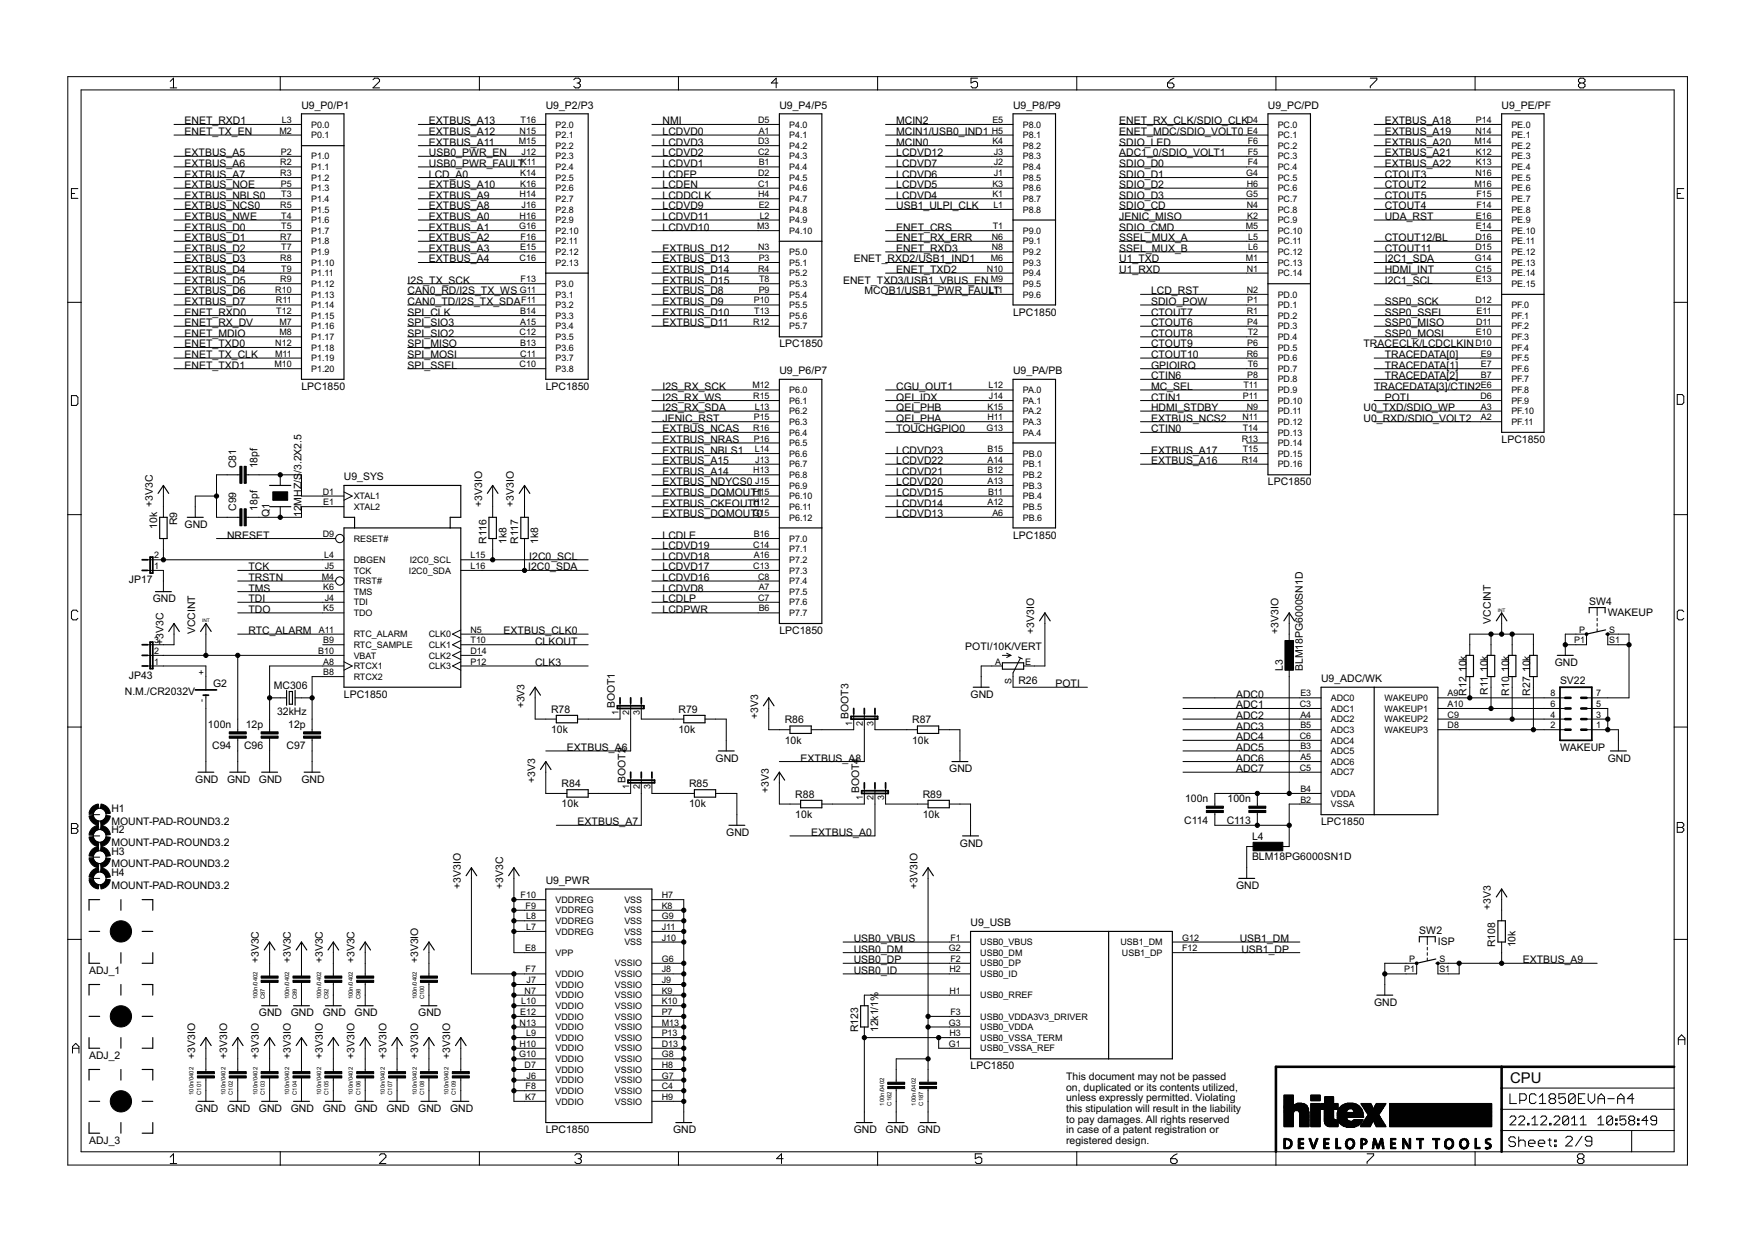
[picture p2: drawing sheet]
<svg xmlns="http://www.w3.org/2000/svg" width="420mm" height="297mm" viewBox="0 0 420 297" stroke-linecap="round" stroke-linejoin="round" font-family="sans-serif">
<defs><g id="words">
<text font-size="4" x="361.1" y="259.1">CPU</text>
<g font-size="2.8">
<text x="44.2" y="29.8">ENET_RXD1</text>
<text x="72.1" y="26">U9_P0/P1</text>
<text x="102.6" y="29.8">EXTBUS_A13</text>
<text x="130.5" y="26">U9_P2/P3</text>
<text x="158.4" y="29.8">NMI</text>
<text x="186.4" y="26">U9_P4/P5</text>
<text x="214.3" y="29.8">MCIN2</text>
<text x="242.3" y="26">U9_P8/P9</text>
<text x="267.7" y="29.8">ENET_RX_CLK/SDIO_CLK</text>
<text x="303.2" y="26">U9_PC/PD</text>
<text x="331.1" y="29.8">EXTBUS_A18</text>
<text x="359.1" y="26">U9_PE/PF</text>
<text x="44.2" y="32.3">ENET_TX_EN</text>
<text x="102.6" y="32.3">EXTBUS_A12</text>
<text x="102.6" y="34.8">EXTBUS_A11</text>
<text x="158.4" y="34.8">LCDVD3</text>
<text x="158.4" y="32.3">LCDVD0</text>
<text x="214.3" y="32.3">MCIN1/USB0_IND1</text>
<text x="214.3" y="34.8">MCIN0</text>
<text x="267.7" y="34.8">SDIO_LED</text>
<text x="267.7" y="32.3">ENET_MDC/SDIO_VOLT0</text>
<text x="331.1" y="32.3">EXTBUS_A19</text>
<text x="331.1" y="34.8">EXTBUS_A20</text>
<text x="44.2" y="37.4">EXTBUS_A5</text>
<text x="44.2" y="39.9">EXTBUS_A6</text>
<text x="102.6" y="39.9">USB0_PWR_FAULT</text>
<text x="102.6" y="37.4">USB0_PWR_EN</text>
<text x="158.4" y="37.4">LCDVD2</text>
<text x="158.4" y="39.9">LCDVD1</text>
<text x="214.3" y="37.4">LCDVD12</text>
<text x="214.3" y="39.9">LCDVD7</text>
<text x="267.7" y="39.9">SDIO_D0</text>
<text x="267.7" y="37.4">ADC1_0/SDIO_VOLT1</text>
<text x="331.1" y="37.4">EXTBUS_A21</text>
<text x="331.1" y="39.9">EXTBUS_A22</text>
<text x="44.2" y="42.5">EXTBUS_A7</text>
<text x="44.2" y="45">EXTBUS_NOE</text>
<text x="44.2" y="47.5">EXTBUS_NBLS0</text>
<text x="102.6" y="45">EXTBUS_A10</text>
<text x="102.6" y="47.5">EXTBUS_A9</text>
<text x="102.6" y="42.5">LCD_A0</text>
<text x="158.4" y="42.5">LCDFP</text>
<text x="158.4" y="45">LCDEN</text>
<text x="158.4" y="47.5">LCDDCLK</text>
<text x="214.3" y="42.5">LCDVD6</text>
<text x="214.3" y="45">LCDVD5</text>
<text x="214.3" y="47.5">LCDVD4</text>
<text x="267.7" y="45">SDIO_D2</text>
<text x="267.7" y="47.5">SDIO_D3</text>
<text x="267.7" y="42.5">SDIO_D1</text>
<text x="331.1" y="42.5">CTOUT3</text>
<text x="331.1" y="45">CTOUT2</text>
<text x="331.1" y="47.5">CTOUT5</text>
<text x="44.2" y="52.6">EXTBUS_NWE</text>
<text x="44.2" y="50.1">EXTBUS_NCS0</text>
<text x="102.6" y="50.1">EXTBUS_A8</text>
<text x="102.6" y="52.6">EXTBUS_A0</text>
<text x="158.4" y="52.6">LCDVD11</text>
<text x="158.4" y="50.1">LCDVD9</text>
<text x="214.3" y="50.1">USB1_ULPI_CLK</text>
<text x="267.7" y="50.1">SDIO_CD</text>
<text x="267.7" y="52.6">JENIC_MISO</text>
<text x="331.1" y="50.1">CTOUT4</text>
<text x="331.1" y="52.6">UDA_RST</text>
<text x="44.2" y="55.2">EXTBUS_D0</text>
<text x="44.2" y="57.7">EXTBUS_D1</text>
<text x="102.6" y="55.2">EXTBUS_A1</text>
<text x="102.6" y="57.7">EXTBUS_A2</text>
<text x="158.4" y="55.2">LCDVD10</text>
<text x="214.3" y="57.7">ENET_RX_ERR</text>
<text x="214.3" y="55.2">ENET_CRS</text>
<text x="267.7" y="55.2">SDIO_CMD</text>
<text x="267.7" y="57.7">SSEL_MUX_A</text>
<text x="331.1" y="57.7">CTOUT12/BL</text>
<text x="44.2" y="60.2">EXTBUS_D2</text>
<text x="44.2" y="62.8">EXTBUS_D3</text>
<text x="44.2" y="65.3">EXTBUS_D4</text>
<text x="102.6" y="60.2">EXTBUS_A3</text>
<text x="102.6" y="62.8">EXTBUS_A4</text>
<text x="158.4" y="60.2">EXTBUS_D12</text>
<text x="158.4" y="62.8">EXTBUS_D13</text>
<text x="158.4" y="65.3">EXTBUS_D14</text>
<text x="204.2" y="62.8">ENET_RXD2/USB1_IND1</text>
<text x="214.3" y="60.2">ENET_RXD3</text>
<text x="214.3" y="65.3">ENET_TXD2</text>
<text x="267.7" y="62.8">U1_TXD</text>
<text x="267.7" y="65.3">U1_RXD</text>
<text x="267.7" y="60.2">SSEL_MUX_B</text>
<text x="331.1" y="60.2">CTOUT11</text>
<text x="331.1" y="65.3">HDMI_INT</text>
<text x="331.1" y="62.8">I2C1_SDA</text>
<text x="44.2" y="67.9">EXTBUS_D5</text>
<text x="44.2" y="70.4">EXTBUS_D6</text>
<text x="97.5" y="67.9">I2S_TX_SCK</text>
<text x="97.5" y="70.4">CAN0_RD/I2S_TX_WS</text>
<text x="158.4" y="67.9">EXTBUS_D15</text>
<text x="158.4" y="70.4">EXTBUS_D8</text>
<text x="201.6" y="67.9">ENET_TXD3/USB1_VBUS_EN</text>
<text x="206.7" y="70.4">MCOB1/USB1_PWR_FAULT</text>
<text x="275.3" y="70.4">LCD_RST</text>
<text x="331.1" y="67.9">I2C1_SCL</text>
<text x="44.2" y="72.9">EXTBUS_D7</text>
<text x="44.2" y="75.5">ENET_RXD0</text>
<text x="97.5" y="72.9">CAN0_TD/I2S_TX_SDA</text>
<text x="97.5" y="75.5">SPI_CLK</text>
<text x="158.4" y="72.9">EXTBUS_D9</text>
<text x="158.4" y="75.5">EXTBUS_D10</text>
<text x="242.3" y="75.5">LPC1850</text>
<text x="275.3" y="75.5">CTOUT7</text>
<text x="275.3" y="72.9">SDIO_POW</text>
<text x="331.1" y="72.9">SSP0_SCK</text>
<text x="331.1" y="75.5">SSP0_SSEL</text>
<text x="44.2" y="83.1">ENET_TXD0</text>
<text x="44.2" y="78">ENET_RX_DV</text>
<text x="44.2" y="80.6">ENET_MDIO</text>
<text x="97.5" y="83.1">SPI_MISO</text>
<text x="97.5" y="80.6">SPI_SIO2</text>
<text x="97.5" y="78">SPI_SIO3</text>
<text x="158.4" y="78">EXTBUS_D11</text>
<text x="186.4" y="83.1">LPC1850</text>
<text x="275.3" y="78">CTOUT6</text>
<text x="275.3" y="80.6">CTOUT8</text>
<text x="275.3" y="83.1">CTOUT9</text>
<text x="326.1" y="83.1">TRACECLK/LCDCLKIN</text>
<text x="331.1" y="78">SSP0_MISO</text>
<text x="331.1" y="80.6">SSP0_MOSI</text>
<text x="44.2" y="85.6">ENET_TX_CLK</text>
<text x="44.2" y="88.2">ENET_TXD1</text>
<text x="97.5" y="85.6">SPI_MOSI</text>
<text x="97.5" y="88.2">SPI_SSEL</text>
<text x="186.4" y="89.4">U9_P6/P7</text>
<text x="242.3" y="89.4">U9_PA/PB</text>
<text x="275.3" y="85.6">CTOUT10</text>
<text x="275.3" y="88.2">GPIOIRQ</text>
<text x="331.1" y="85.6">TRACEDATA[0]</text>
<text x="331.1" y="88.2">TRACEDATA[1]</text>
<text x="72.1" y="93.3">LPC1850</text>
<text x="130.5" y="93.3">LPC1850</text>
<text x="158.4" y="93.3">I2S_RX_SCK</text>
<text x="158.4" y="95.8">I2S_RX_WS</text>
<text x="214.3" y="93.3">CGU_OUT1</text>
<text x="214.3" y="95.8">QEI_IDX</text>
<text x="275.3" y="90.7">CTIN6</text>
<text x="275.3" y="95.8">CTIN1</text>
<text x="275.3" y="93.3">MC_SEL</text>
<text x="328.6" y="93.3">TRACEDATA[3]/CTIN2</text>
<text x="331.1" y="90.7">TRACEDATA[2]</text>
<text x="331.1" y="95.8">POTI</text>
<text x="158.4" y="98.3">I2S_RX_SDA</text>
<text x="158.4" y="100.9">JENIC_RST</text>
<text x="214.3" y="98.3">QEI_PHB</text>
<text x="214.3" y="100.9">QEI_PHA</text>
<text x="275.3" y="100.9">EXTBUS_NCS2</text>
<text x="275.3" y="98.3">HDMI_STDBY</text>
<text x="326.1" y="98.3">U0_TXD/SDIO_WP</text>
<text x="326.1" y="100.9">U0_RXD/SDIO_VOLT2</text>
<text x="158.4" y="103.4">EXTBUS_NCAS</text>
<text x="158.4" y="105.9">EXTBUS_NRAS</text>
<text x="214.3" y="103.4">TOUCHGPIO0</text>
<text x="275.3" y="103.4">CTIN0</text>
<text x="359.1" y="105.9">LPC1850</text>
<text x="56.5" y="112" transform="rotate(-90 56.5 112)">C81</text>
<text x="61.5" y="112" transform="rotate(-90 61.5 112)">18pf</text>
<text x="72.1" y="113.2" transform="rotate(-90 72.1 113.2)">/3.2X2.5</text>
<text x="158.4" y="108.5">EXTBUS_NBLS1</text>
<text x="158.4" y="111">EXTBUS_A15</text>
<text x="158.4" y="113.6">EXTBUS_A14</text>
<text x="214.3" y="108.5">LCDVD23</text>
<text x="214.3" y="111">LCDVD22</text>
<text x="214.3" y="113.6">LCDVD21</text>
<text x="275.3" y="108.5">EXTBUS_A17</text>
<text x="275.3" y="111">EXTBUS_A16</text>
<text x="82.2" y="114.8">U9_SYS</text>
<text x="158.4" y="116.1">EXTBUS_NDYCS0</text>
<text x="158.4" y="118.6">EXTBUS_DQMOUT1</text>
<text x="214.3" y="116.1">LCDVD20</text>
<text x="214.3" y="118.6">LCDVD15</text>
<text x="303.2" y="116.1">LPC1850</text>
<text x="36.5" y="121.2" transform="rotate(-90 36.5 121.2)">+3V3C</text>
<text x="42.3" y="125.7" transform="rotate(-90 42.3 125.7)">R9</text>
<text x="56.5" y="122.2" transform="rotate(-90 56.5 122.2)">C99</text>
<text x="61.5" y="122.2" transform="rotate(-90 61.5 122.2)">18pf</text>
<text x="64.5" y="123.7" transform="rotate(-90 64.5 123.7)">Q1</text>
<text x="72.1" y="123.7" transform="rotate(-90 72.1 123.7)">12MHZ/S</text>
<text x="115.3" y="121.2" transform="rotate(-90 115.3 121.2)">+3V3IO</text>
<text x="122.9" y="121.2" transform="rotate(-90 122.9 121.2)">+3V3IO</text>
<text x="158.4" y="121.2">EXTBUS_CKEOUT0</text>
<text x="158.4" y="123.7">EXTBUS_DQMOUT0</text>
<text x="214.3" y="121.2">LCDVD14</text>
<text x="214.3" y="123.7">LCDVD13</text>
<text x="37.5" y="126.5" transform="rotate(-90 37.5 126.5)">10k</text>
<text x="44.2" y="126.3">GND</text>
<text x="54.3" y="128.8">NRESET</text>
<text x="116.3" y="130.1" transform="rotate(-90 116.3 130.1)">R116</text>
<text x="121.1" y="130.1" transform="rotate(-90 121.1 130.1)">1k8</text>
<text x="123.9" y="130.1" transform="rotate(-90 123.9 130.1)">R117</text>
<text x="128.7" y="130.1" transform="rotate(-90 128.7 130.1)">1k8</text>
<text x="158.4" y="131.3">LCDVD19</text>
<text x="158.4" y="128.8">LCDLE</text>
<text x="242.3" y="128.8">LPC1850</text>
<text x="59.4" y="136.4">TCK</text>
<text x="126.3" y="136.4">I2C0_SDA</text>
<text x="126.6" y="133.9">I2C0_SCL</text>
<text x="158.4" y="133.9">LCDVD18</text>
<text x="158.4" y="136.4">LCDVD17</text>
<text x="30.8" y="139.5">JP17</text>
<text x="59.4" y="139">TRSTN</text>
<text x="59.4" y="141.5">TMS</text>
<text x="158.4" y="139">LCDVD16</text>
<text x="158.4" y="141.5">LCDVD8</text>
<text x="36.5" y="144">GND</text>
<text x="59.4" y="144">TDI</text>
<text x="59.4" y="146.6">TDO</text>
<text x="158.4" y="144">LCDLP</text>
<text x="158.4" y="146.6">LCDPWR</text>
<text x="356.5" y="149.1" transform="rotate(-90 356.5 149.1)">VCCINT</text>
<text x="380" y="144.7">SW4</text>
<text x="384.5" y="147.2">WAKEUP</text>
<text x="39.1" y="154.2" transform="rotate(-90 39.1 154.2)">+3V3C</text>
<text x="46.7" y="151.7" transform="rotate(-90 46.7 151.7)">VCCINT</text>
<text x="59.4" y="151.7">RTC_ALARM</text>
<text x="120.4" y="151.7">EXTBUS_CLK0</text>
<text x="128" y="154.2">CLKOUT</text>
<text x="186.4" y="151.7">LPC1850</text>
<text x="230.8" y="155.5">POTI/10K/VERT</text>
<text x="247.3" y="151.7" transform="rotate(-90 247.3 151.7)">+3V3IO</text>
<text x="305.7" y="151.7" transform="rotate(-90 305.7 151.7)">+3V3IO</text>
<text x="128" y="159.3">CLK3</text>
<text x="306.8" y="160.5" transform="rotate(-90 306.8 160.5)">L3</text>
<text x="311.6" y="160.5" transform="rotate(-90 311.6 160.5)">BLM18PG6000SN1D</text>
<text x="350.7" y="160.8" transform="rotate(-90 350.7 160.8)">10k</text>
<text x="355.8" y="160.8" transform="rotate(-90 355.8 160.8)">10k</text>
<text x="360.9" y="160.8" transform="rotate(-90 360.9 160.8)">10k</text>
<text x="365.9" y="160.8" transform="rotate(-90 365.9 160.8)">10k</text>
<text x="371.8" y="159.3">GND</text>
<text x="29.9" y="166.1">N.M./CR2032V</text>
<text x="30.8" y="162.3">JP43</text>
<text x="51" y="164.2">G2</text>
<text x="65.5" y="164.9">MC306</text>
<text x="82.2" y="166.9">LPC1850</text>
<text x="232.1" y="166.9">GND</text>
<text x="243.5" y="163.5">R26</text>
<text x="252.4" y="164.4">POTI</text>
<text x="295.6" y="166.9">ADC0</text>
<text x="315.9" y="163.1">U9_ADC/WK</text>
<text x="350.7" y="166.4" transform="rotate(-90 350.7 166.4)">R12</text>
<text x="355.8" y="166.2" transform="rotate(-90 355.8 166.2)">R11</text>
<text x="360.9" y="166.4" transform="rotate(-90 360.9 166.4)">R10</text>
<text x="365.9" y="166.4" transform="rotate(-90 365.9 166.4)">R27</text>
<text x="373" y="163.6">SV22</text>
<text x="66.2" y="171">32kHz</text>
<text x="125.4" y="169.4" transform="rotate(-90 125.4 169.4)">+3V3</text>
<text x="131.8" y="170.5">R78</text>
<text x="147" y="169.4" transform="rotate(-90 147 169.4)">BOOT1</text>
<text x="162.3" y="170.5">R79</text>
<text x="181.3" y="172" transform="rotate(-90 181.3 172)">+3V3</text>
<text x="187.6" y="173">R86</text>
<text x="202.9" y="172" transform="rotate(-90 202.9 172)">BOOT3</text>
<text x="218.1" y="173">R87</text>
<text x="295.6" y="169.4">ADC1</text>
<text x="295.6" y="172">ADC2</text>
<text x="49.7" y="174.1">100n</text>
<text x="50.7" y="179.2">C94</text>
<text x="58.4" y="179.2">C96</text>
<text x="58.8" y="174.1">12p</text>
<text x="68.5" y="179.2">C97</text>
<text x="68.9" y="174.1">12p</text>
<text x="131.8" y="175.3">10k</text>
<text x="135.6" y="179.6">EXTBUS_A6</text>
<text x="162.3" y="175.3">10k</text>
<text x="187.6" y="177.8">10k</text>
<text x="218.1" y="177.8">10k</text>
<text x="295.6" y="174.5">ADC3</text>
<text x="295.6" y="177.1">ADC4</text>
<text x="295.6" y="179.6">ADC5</text>
<text x="373" y="179.6">WAKEUP</text>
<text x="171.1" y="182.1">GND</text>
<text x="191.5" y="182.1">EXTBUS_A8</text>
<text x="227" y="184.7">GND</text>
<text x="295.6" y="182.1">ADC6</text>
<text x="295.6" y="184.7">ADC7</text>
<text x="384.5" y="182.1">GND</text>
<text x="46.7" y="187.2">GND</text>
<text x="54.3" y="187.2">GND</text>
<text x="61.9" y="187.2">GND</text>
<text x="72.1" y="187.2">GND</text>
<text x="128" y="187.2" transform="rotate(-90 128 187.2)">+3V3</text>
<text x="134.3" y="188.3">R84</text>
<text x="149.6" y="187.2" transform="rotate(-90 149.6 187.2)">BOOT2</text>
<text x="164.8" y="188.3">R85</text>
<text x="183.8" y="189.8" transform="rotate(-90 183.8 189.8)">+3V3</text>
<text x="190.2" y="190.8">R88</text>
<text x="205.4" y="189.8" transform="rotate(-90 205.4 189.8)">BOOT4</text>
<text x="220.7" y="190.8">R89</text>
<text x="283.4" y="191.9">100n</text>
<text x="293.6" y="191.9">100n</text>
<text x="26.6" y="197.3">MOUNT-PAD-ROUND3.2</text>
<text x="26.6" y="194.2">H1</text>
<text x="134.3" y="193.1">10k</text>
<text x="138.1" y="197.4">EXTBUS_A7</text>
<text x="164.8" y="193.1">10k</text>
<text x="190.2" y="195.6">10k</text>
<text x="220.7" y="195.6">10k</text>
<text x="283.2" y="197">C114</text>
<text x="293.3" y="197">C113</text>
<text x="315.9" y="197.4">LPC1850</text>
<text x="26.6" y="202.4">MOUNT-PAD-ROUND3.2</text>
<text x="26.6" y="199.3">H2</text>
<text x="173.7" y="199.9">GND</text>
<text x="194" y="199.9">EXTBUS_A0</text>
<text x="229.6" y="202.5">GND</text>
<text x="299.4" y="201">L4</text>
<text x="26.6" y="207.5">MOUNT-PAD-ROUND3.2</text>
<text x="26.6" y="204.4">H3</text>
<text x="26.6" y="209.5">H4</text>
<text x="299.4" y="205.8">BLM18PG6000SN1D</text>
<text x="26.6" y="212.5">MOUNT-PAD-ROUND3.2</text>
<text x="110.2" y="212.6" transform="rotate(-90 110.2 212.6)">+3V3IO</text>
<text x="120.3" y="212.6" transform="rotate(-90 120.3 212.6)">+3V3C</text>
<text x="130.5" y="211.3">U9_PWR</text>
<text x="219.4" y="212.6" transform="rotate(-90 219.4 212.6)">+3V3IO</text>
<text x="295.6" y="212.6">GND</text>
<text x="232.1" y="221.5">U9_USB</text>
<text x="356.5" y="217.7" transform="rotate(-90 356.5 217.7)">+3V3</text>
<text x="204.2" y="225.3">USB0_VBUS</text>
<text x="204.2" y="227.8">USB0_DM</text>
<text x="296.5" y="225.3">USB1_DM</text>
<text x="296.9" y="227.8">USB1_DP</text>
<text x="339.4" y="223.4">SW2</text>
<text x="343.8" y="225.9">ISP</text>
<text x="357.6" y="226.6" transform="rotate(-90 357.6 226.6)">R108</text>
<text x="362.4" y="226.6" transform="rotate(-90 362.4 226.6)">10k</text>
<text x="21.3" y="232.9">ADJ_1</text>
<text x="61.9" y="230.4" transform="rotate(-90 61.9 230.4)">+3V3C</text>
<text x="69.5" y="230.4" transform="rotate(-90 69.5 230.4)">+3V3C</text>
<text x="77.2" y="230.4" transform="rotate(-90 77.2 230.4)">+3V3C</text>
<text x="84.8" y="230.4" transform="rotate(-90 84.8 230.4)">+3V3C</text>
<text x="100" y="230.4" transform="rotate(-90 100 230.4)">+3V3IO</text>
<text x="204.2" y="230.4">USB0_DP</text>
<text x="204.2" y="232.9">USB0_ID</text>
<text x="364.2" y="230.4">EXTBUS_A9</text>
<text x="61.9" y="243.1">GND</text>
<text x="69.5" y="243.1">GND</text>
<text x="77.2" y="243.1">GND</text>
<text x="84.8" y="243.1">GND</text>
<text x="100" y="243.1">GND</text>
<text x="328.6" y="240.5">GND</text>
<text x="205.2" y="246.9" transform="rotate(-90 205.2 246.9)">R123</text>
<text x="210" y="246.9" transform="rotate(-90 210 246.9)">12k1/1%</text>
<text x="21.3" y="253.2">ADJ_2</text>
<text x="46.7" y="253.2" transform="rotate(-90 46.7 253.2)">+3V3IO</text>
<text x="54.3" y="253.2" transform="rotate(-90 54.3 253.2)">+3V3IO</text>
<text x="61.9" y="253.2" transform="rotate(-90 61.9 253.2)">+3V3IO</text>
<text x="69.5" y="253.2" transform="rotate(-90 69.5 253.2)">+3V3IO</text>
<text x="77.2" y="253.2" transform="rotate(-90 77.2 253.2)">+3V3IO</text>
<text x="84.8" y="253.2" transform="rotate(-90 84.8 253.2)">+3V3IO</text>
<text x="92.4" y="253.2" transform="rotate(-90 92.4 253.2)">+3V3IO</text>
<text x="100" y="253.2" transform="rotate(-90 100 253.2)">+3V3IO</text>
<text x="107.6" y="253.2" transform="rotate(-90 107.6 253.2)">+3V3IO</text>
<text x="232.1" y="255.8">LPC1850</text>
<text x="255" y="258.3">This document may not be passed</text>
<text x="255" y="260.9">on, duplicated or its contents utilized,</text>
<text x="255" y="263.4">unless expressly permitted. Violating</text>
<text x="46.7" y="265.9">GND</text>
<text x="54.3" y="265.9">GND</text>
<text x="61.9" y="265.9">GND</text>
<text x="69.5" y="265.9">GND</text>
<text x="77.2" y="265.9">GND</text>
<text x="84.8" y="265.9">GND</text>
<text x="92.4" y="265.9">GND</text>
<text x="100" y="265.9">GND</text>
<text x="107.6" y="265.9">GND</text>
<text x="255" y="265.9">this stipulation will result in the liability</text>
<text x="255" y="268.5">to pay damages. All rights reserved</text>
<text x="21.3" y="273.6">ADJ_3</text>
<text x="130.5" y="271">LPC1850</text>
<text x="161" y="271">GND</text>
<text x="204.2" y="271">GND</text>
<text x="211.8" y="271">GND</text>
<text x="219.4" y="271">GND</text>
<text x="255" y="271">in case of a patent registration or</text>
<text x="255" y="273.6">registered design.</text>
</g>
<g font-size="2.4">
<text x="67.4" y="29.4">L3</text>
<text x="124.5" y="29.4">T16</text>
<text x="181.3" y="29.4">D5</text>
<text x="237.3" y="29.4">E5</text>
<text x="298.1" y="29.4">D4</text>
<text x="353" y="29.4">P14</text>
<text x="66.8" y="31.9">M2</text>
<text x="74.4" y="30.5">P0.0</text>
<text x="74.4" y="33.1">P0.1</text>
<text x="124" y="34.5">M15</text>
<text x="124.3" y="31.9">N15</text>
<text x="132.8" y="30.5">P2.0</text>
<text x="132.8" y="33.1">P2.1</text>
<text x="132.8" y="35.6">P2.2</text>
<text x="181.3" y="34.5">D3</text>
<text x="181.4" y="31.9">A1</text>
<text x="188.7" y="30.5">P4.0</text>
<text x="188.7" y="33.1">P4.1</text>
<text x="188.7" y="35.6">P4.2</text>
<text x="237.2" y="31.9">H5</text>
<text x="237.3" y="34.5">K4</text>
<text x="244.6" y="30.5">P8.0</text>
<text x="244.6" y="33.1">P8.1</text>
<text x="244.6" y="35.6">P8.2</text>
<text x="298.3" y="31.9">E4</text>
<text x="298.4" y="34.5">F6</text>
<text x="305.5" y="30.5">PC.0</text>
<text x="305.5" y="33.1">PC.1</text>
<text x="305.5" y="35.6">PC.2</text>
<text x="352.6" y="34.5">M14</text>
<text x="352.8" y="31.9">N14</text>
<text x="361.4" y="30.5">PE.0</text>
<text x="361.4" y="33.1">PE.1</text>
<text x="361.4" y="35.6">PE.2</text>
<text x="67" y="39.6">R2</text>
<text x="67.1" y="37">P2</text>
<text x="74.4" y="38.1">P1.0</text>
<text x="74.4" y="40.7">P1.1</text>
<text x="124.5" y="39.6">K11</text>
<text x="124.7" y="37">J12</text>
<text x="132.8" y="38.1">P2.3</text>
<text x="132.8" y="40.7">P2.4</text>
<text x="181.3" y="37">C2</text>
<text x="181.4" y="39.6">B1</text>
<text x="188.7" y="38.1">P4.3</text>
<text x="188.7" y="40.7">P4.4</text>
<text x="237.7" y="37">J3</text>
<text x="237.7" y="39.6">J2</text>
<text x="244.6" y="38.1">P8.3</text>
<text x="244.6" y="40.7">P8.4</text>
<text x="298.4" y="37">F5</text>
<text x="298.4" y="39.6">F4</text>
<text x="305.5" y="38.1">PC.3</text>
<text x="305.5" y="40.7">PC.4</text>
<text x="353" y="37">K12</text>
<text x="353" y="39.6">K13</text>
<text x="361.4" y="38.1">PE.3</text>
<text x="361.4" y="40.7">PE.4</text>
<text x="67" y="42.1">R3</text>
<text x="67.1" y="44.6">P5</text>
<text x="67.3" y="47.2">T3</text>
<text x="74.4" y="43.2">P1.2</text>
<text x="74.4" y="45.8">P1.3</text>
<text x="124.3" y="47.2">H14</text>
<text x="124.4" y="42.1">K14</text>
<text x="124.4" y="44.6">K16</text>
<text x="132.8" y="43.2">P2.5</text>
<text x="132.8" y="45.8">P2.6</text>
<text x="181.3" y="42.1">D2</text>
<text x="181.3" y="44.6">C1</text>
<text x="181.3" y="47.2">H4</text>
<text x="188.7" y="43.2">P4.5</text>
<text x="188.7" y="45.8">P4.6</text>
<text x="237.3" y="44.6">K3</text>
<text x="237.3" y="47.2">K1</text>
<text x="237.7" y="42.1">J1</text>
<text x="244.6" y="43.2">P8.5</text>
<text x="244.6" y="45.8">P8.6</text>
<text x="298" y="42.1">G4</text>
<text x="298" y="47.2">G5</text>
<text x="298.1" y="44.6">H6</text>
<text x="305.5" y="43.2">PC.5</text>
<text x="305.5" y="45.8">PC.6</text>
<text x="352.6" y="44.6">M16</text>
<text x="352.8" y="42.1">N16</text>
<text x="353.1" y="47.2">F15</text>
<text x="361.4" y="43.2">PE.5</text>
<text x="361.4" y="45.8">PE.6</text>
<text x="67" y="49.7">R5</text>
<text x="67.3" y="52.3">T4</text>
<text x="74.4" y="48.3">P1.4</text>
<text x="74.4" y="50.8">P1.5</text>
<text x="74.4" y="53.4">P1.6</text>
<text x="124.3" y="52.3">H16</text>
<text x="124.7" y="49.7">J16</text>
<text x="132.8" y="48.3">P2.7</text>
<text x="132.8" y="50.8">P2.8</text>
<text x="132.8" y="53.4">P2.9</text>
<text x="181.4" y="49.7">E2</text>
<text x="181.7" y="52.3">L2</text>
<text x="188.7" y="48.3">P4.7</text>
<text x="188.7" y="50.8">P4.8</text>
<text x="188.7" y="53.4">P4.9</text>
<text x="237.5" y="49.7">L1</text>
<text x="244.6" y="48.3">P8.7</text>
<text x="244.6" y="50.8">P8.8</text>
<text x="298.1" y="49.7">N4</text>
<text x="298.3" y="52.3">K2</text>
<text x="305.5" y="48.3">PC.7</text>
<text x="305.5" y="50.8">PC.8</text>
<text x="305.5" y="53.4">PC.9</text>
<text x="353" y="52.3">E16</text>
<text x="353.1" y="49.7">F14</text>
<text x="361.4" y="48.3">PE.7</text>
<text x="361.4" y="50.8">PE.8</text>
<text x="361.4" y="53.4">PE.9</text>
<text x="67" y="57.3">R7</text>
<text x="67.3" y="54.8">T5</text>
<text x="67.3" y="59.9">T7</text>
<text x="74.4" y="55.9">P1.7</text>
<text x="74.4" y="58.5">P1.8</text>
<text x="124.1" y="54.8">G16</text>
<text x="124.4" y="59.9">E15</text>
<text x="124.5" y="57.3">F16</text>
<text x="132.8" y="55.9">P2.10</text>
<text x="132.8" y="58.5">P2.11</text>
<text x="181.1" y="54.8">M3</text>
<text x="181.3" y="59.9">N3</text>
<text x="188.7" y="55.9">P4.10</text>
<text x="237.2" y="57.3">N6</text>
<text x="237.2" y="59.9">N8</text>
<text x="237.4" y="54.8">T1</text>
<text x="244.6" y="55.9">P9.0</text>
<text x="244.6" y="58.5">P9.1</text>
<text x="297.9" y="54.8">M5</text>
<text x="298.5" y="57.3">L5</text>
<text x="298.5" y="59.9">L6</text>
<text x="305.5" y="55.9">PC.10</text>
<text x="305.5" y="58.5">PC.11</text>
<text x="352.8" y="57.3">D16</text>
<text x="352.8" y="59.9">D15</text>
<text x="353" y="54.8">E14</text>
<text x="361.4" y="55.9">PE.10</text>
<text x="361.4" y="58.5">PE.11</text>
<text x="67" y="62.4">R8</text>
<text x="67.3" y="65">T9</text>
<text x="74.4" y="61">P1.9</text>
<text x="74.4" y="63.5">P1.10</text>
<text x="124.3" y="62.4">C16</text>
<text x="132.8" y="61">P2.12</text>
<text x="132.8" y="63.5">P2.13</text>
<text x="181.3" y="65">R4</text>
<text x="181.4" y="62.4">P3</text>
<text x="188.7" y="61">P5.0</text>
<text x="188.7" y="63.5">P5.1</text>
<text x="236" y="65">N10</text>
<text x="237" y="62.4">M6</text>
<text x="244.6" y="61">P9.2</text>
<text x="244.6" y="63.5">P9.3</text>
<text x="297.9" y="62.4">M1</text>
<text x="298.1" y="65">N1</text>
<text x="305.5" y="61">PC.12</text>
<text x="305.5" y="63.5">PC.13</text>
<text x="352.7" y="62.4">G14</text>
<text x="352.8" y="65">C15</text>
<text x="361.4" y="61">PE.12</text>
<text x="361.4" y="63.5">PE.13</text>
<text x="65.8" y="70">R10</text>
<text x="67" y="67.5">R9</text>
<text x="74.4" y="66.1">P1.11</text>
<text x="74.4" y="68.6">P1.12</text>
<text x="74.4" y="71.2">P1.13</text>
<text x="124.3" y="70">G11</text>
<text x="124.5" y="67.5">F13</text>
<text x="132.8" y="68.6">P3.0</text>
<text x="132.8" y="71.2">P3.1</text>
<text x="181.4" y="70">P9</text>
<text x="181.5" y="67.5">T8</text>
<text x="188.7" y="66.1">P5.2</text>
<text x="188.7" y="68.6">P5.3</text>
<text x="188.7" y="71.2">P5.4</text>
<text x="236.5" y="70">L11</text>
<text x="237" y="67.5">M9</text>
<text x="244.6" y="66.1">P9.4</text>
<text x="244.6" y="68.6">P9.5</text>
<text x="244.6" y="71.2">P9.6</text>
<text x="298.1" y="70">N2</text>
<text x="305.5" y="66.1">PC.14</text>
<text x="305.5" y="71.2">PD.0</text>
<text x="353" y="67.5">E13</text>
<text x="361.4" y="66.1">PE.14</text>
<text x="361.4" y="68.6">PE.15</text>
<text x="66" y="72.6">R11</text>
<text x="66.1" y="75.1">T12</text>
<text x="66.8" y="77.7">M7</text>
<text x="74.4" y="73.7">P1.14</text>
<text x="74.4" y="76.2">P1.15</text>
<text x="124.4" y="75.1">B14</text>
<text x="124.4" y="77.7">A15</text>
<text x="124.6" y="72.6">F11</text>
<text x="132.8" y="73.7">P3.2</text>
<text x="132.8" y="76.2">P3.3</text>
<text x="180.1" y="77.7">R12</text>
<text x="180.3" y="72.6">P10</text>
<text x="180.4" y="75.1">T13</text>
<text x="188.7" y="73.7">P5.5</text>
<text x="188.7" y="76.2">P5.6</text>
<text x="298.1" y="75.1">R1</text>
<text x="298.3" y="72.6">P1</text>
<text x="298.3" y="77.7">P4</text>
<text x="305.5" y="73.7">PD.1</text>
<text x="305.5" y="76.2">PD.2</text>
<text x="352.8" y="72.6">D12</text>
<text x="353" y="77.7">D11</text>
<text x="353.1" y="75.1">E11</text>
<text x="361.4" y="73.7">PF.0</text>
<text x="361.4" y="76.2">PF.1</text>
<text x="65.8" y="82.7">N12</text>
<text x="66.8" y="80.2">M8</text>
<text x="74.4" y="78.8">P1.16</text>
<text x="74.4" y="81.3">P1.17</text>
<text x="74.4" y="83.9">P1.18</text>
<text x="124.3" y="80.2">C12</text>
<text x="124.4" y="82.7">B13</text>
<text x="132.8" y="78.8">P3.4</text>
<text x="132.8" y="81.3">P3.5</text>
<text x="132.8" y="83.9">P3.6</text>
<text x="188.7" y="78.8">P5.7</text>
<text x="298.3" y="82.7">P6</text>
<text x="298.4" y="80.2">T2</text>
<text x="305.5" y="78.8">PD.3</text>
<text x="305.5" y="81.3">PD.4</text>
<text x="305.5" y="83.9">PD.5</text>
<text x="352.8" y="82.7">D10</text>
<text x="353" y="80.2">E10</text>
<text x="361.4" y="78.8">PF.2</text>
<text x="361.4" y="81.3">PF.3</text>
<text x="361.4" y="83.9">PF.4</text>
<text x="65.6" y="87.8">M10</text>
<text x="65.8" y="85.3">M11</text>
<text x="74.4" y="86.4">P1.19</text>
<text x="74.4" y="88.9">P1.20</text>
<text x="124.3" y="87.8">C10</text>
<text x="124.4" y="85.3">C11</text>
<text x="132.8" y="86.4">P3.7</text>
<text x="132.8" y="88.9">P3.8</text>
<text x="298.1" y="85.3">R6</text>
<text x="298.4" y="87.8">T6</text>
<text x="305.5" y="86.4">PD.6</text>
<text x="305.5" y="88.9">PD.7</text>
<text x="354.1" y="85.3">E9</text>
<text x="354.1" y="87.8">E7</text>
<text x="361.4" y="86.4">PF.5</text>
<text x="361.4" y="88.9">PF.6</text>
<text x="179.9" y="92.9">M12</text>
<text x="180.1" y="95.4">R15</text>
<text x="188.7" y="94">P6.0</text>
<text x="236.4" y="92.9">L12</text>
<text x="236.5" y="95.4">J14</text>
<text x="244.6" y="94">PA.0</text>
<text x="297.2" y="95.4">P11</text>
<text x="297.3" y="92.9">T11</text>
<text x="298.3" y="90.4">P8</text>
<text x="305.5" y="91.5">PD.8</text>
<text x="305.5" y="94">PD.9</text>
<text x="354" y="95.4">D6</text>
<text x="354.1" y="90.4">B7</text>
<text x="354.1" y="92.9">E6</text>
<text x="361.4" y="91.5">PF.7</text>
<text x="361.4" y="94">PF.8</text>
<text x="180.3" y="100.5">P15</text>
<text x="180.5" y="98">L13</text>
<text x="188.7" y="96.6">P6.1</text>
<text x="188.7" y="99.1">P6.2</text>
<text x="188.7" y="101.6">P6.3</text>
<text x="236.1" y="98">K15</text>
<text x="236.1" y="100.5">H11</text>
<text x="244.6" y="96.6">PA.1</text>
<text x="244.6" y="99.1">PA.2</text>
<text x="244.6" y="101.6">PA.3</text>
<text x="297.1" y="100.5">N11</text>
<text x="298.1" y="98">N9</text>
<text x="305.5" y="96.6">PD.10</text>
<text x="305.5" y="99.1">PD.11</text>
<text x="305.5" y="101.6">PD.12</text>
<text x="354.1" y="98">A3</text>
<text x="354.1" y="100.5">A2</text>
<text x="361.4" y="96.6">PF.9</text>
<text x="361.4" y="99.1">PF.10</text>
<text x="361.4" y="101.6">PF.11</text>
<text x="180.1" y="103.1">R16</text>
<text x="180.3" y="105.6">P16</text>
<text x="188.7" y="104.2">P6.4</text>
<text x="188.7" y="106.7">P6.5</text>
<text x="235.9" y="103.1">G13</text>
<text x="244.6" y="104.2">PA.4</text>
<text x="297" y="105.6">R13</text>
<text x="297.2" y="103.1">T14</text>
<text x="305.5" y="104.2">PD.13</text>
<text x="305.5" y="106.7">PD.14</text>
<text x="180.1" y="113.2">H13</text>
<text x="180.5" y="108.1">L14</text>
<text x="180.6" y="110.7">J13</text>
<text x="188.7" y="109.2">P6.6</text>
<text x="188.7" y="111.8">P6.7</text>
<text x="236.1" y="108.1">B15</text>
<text x="236.1" y="110.7">A14</text>
<text x="236.1" y="113.2">B12</text>
<text x="244.6" y="109.2">PB.0</text>
<text x="244.6" y="111.8">PB.1</text>
<text x="297" y="110.7">R14</text>
<text x="297.2" y="108.1">T15</text>
<text x="305.5" y="109.2">PD.15</text>
<text x="305.5" y="111.8">PD.16</text>
<text x="77.2" y="118.3">D1</text>
<text x="84.6" y="119.4">XTAL1</text>
<text x="180.1" y="118.3">H15</text>
<text x="180.6" y="115.8">J15</text>
<text x="188.7" y="114.3">P6.8</text>
<text x="188.7" y="116.9">P6.9</text>
<text x="188.7" y="119.4">P6.10</text>
<text x="236.1" y="115.8">A13</text>
<text x="236.3" y="118.3">B11</text>
<text x="244.6" y="114.3">PB.2</text>
<text x="244.6" y="116.9">PB.3</text>
<text x="244.6" y="119.4">PB.4</text>
<text x="77.3" y="120.8">E1</text>
<text x="84.6" y="121.9">XTAL2</text>
<text x="180" y="123.4">G15</text>
<text x="180.1" y="120.8">H12</text>
<text x="188.7" y="121.9">P6.11</text>
<text x="188.7" y="124.5">P6.12</text>
<text x="236.1" y="120.8">A12</text>
<text x="237.3" y="123.4">A6</text>
<text x="244.6" y="121.9">PB.5</text>
<text x="244.6" y="124.5">PB.6</text>
<text x="77.2" y="128.4">D9</text>
<text x="84.6" y="129.6">RESET#</text>
<text x="180.1" y="131">C14</text>
<text x="180.3" y="128.4">B16</text>
<text x="188.7" y="129.6">P7.0</text>
<text x="36.9" y="136.1">1</text>
<text x="36.9" y="133.5">2</text>
<text x="77.5" y="133.5">L4</text>
<text x="77.6" y="136.1">J5</text>
<text x="84.6" y="134.6">DBGEN</text>
<text x="84.6" y="137.2">TCK</text>
<text x="97.8" y="137.2">I2C0_SDA</text>
<text x="98" y="134.6">I2C0_SCL</text>
<text x="112.5" y="133.5">L15</text>
<text x="112.5" y="136.1">L16</text>
<text x="180.1" y="136.1">C13</text>
<text x="180.3" y="133.5">A16</text>
<text x="188.7" y="132.1">P7.1</text>
<text x="188.7" y="134.6">P7.2</text>
<text x="188.7" y="137.2">P7.3</text>
<text x="77" y="138.6">M4</text>
<text x="77.3" y="141.1">K6</text>
<text x="77.6" y="143.7">J4</text>
<text x="84.6" y="139.7">TRST#</text>
<text x="84.6" y="142.3">TMS</text>
<text x="181.3" y="138.6">C8</text>
<text x="181.3" y="143.7">C7</text>
<text x="181.4" y="141.1">A7</text>
<text x="188.7" y="139.7">P7.4</text>
<text x="188.7" y="142.3">P7.5</text>
<text x="77.3" y="146.2">K5</text>
<text x="84.6" y="147.3">TDO</text>
<text x="84.6" y="144.8">TDI</text>
<text x="181.4" y="146.2">B6</text>
<text x="188.7" y="144.8">P7.6</text>
<text x="188.7" y="147.3">P7.7</text>
<text x="36.9" y="153.8">3</text>
<text x="76.3" y="151.3">A11</text>
<text x="77.3" y="153.8">B9</text>
<text x="84.6" y="152.4">RTC_ALARM</text>
<text x="84.6" y="155">RTC_SAMPLE</text>
<text x="102.5" y="152.4">CLK0</text>
<text x="102.5" y="155">CLK1</text>
<text x="112.5" y="151.3">N5</text>
<text x="112.5" y="153.8">T10</text>
<text x="376.4" y="153.8">P1</text>
<text x="377.6" y="151.3">P</text>
<text x="384.8" y="151.3">S</text>
<text x="384.8" y="153.8">S1</text>
<text x="36.9" y="158.9">1</text>
<text x="36.9" y="156.4">2</text>
<text x="48.9" y="161.5" transform="rotate(-90 48.9 161.5)">+</text>
<text x="76.1" y="156.4">B10</text>
<text x="77.3" y="158.9">A8</text>
<text x="77.3" y="161.5">B8</text>
<text x="84.6" y="157.5">VBAT</text>
<text x="84.6" y="160">RTCX1</text>
<text x="102.5" y="157.5">CLK2</text>
<text x="102.5" y="160">CLK3</text>
<text x="112.5" y="156.4">D14</text>
<text x="112.5" y="158.9">P12</text>
<text x="237.9" y="158.9">A</text>
<text x="245.1" y="158.9">E</text>
<text x="48.9" y="168" transform="rotate(-90 48.9 168)">-</text>
<text x="84.6" y="162.6">RTCX2</text>
<text x="241.9" y="163.6" transform="rotate(-90 241.9 163.6)">S</text>
<text x="311" y="166.5">E3</text>
<text x="318.2" y="167.7">ADC0</text>
<text x="331" y="167.7">WAKEUP0</text>
<text x="346.2" y="166.5">A9</text>
<text x="370.8" y="166.5">8</text>
<text x="381.7" y="166.5">7</text>
<text x="147.9" y="171" transform="rotate(-90 147.9 171)">1</text>
<text x="150.5" y="171" transform="rotate(-90 150.5 171)">2</text>
<text x="153" y="171" transform="rotate(-90 153 171)">3</text>
<text x="203.8" y="173.5" transform="rotate(-90 203.8 173.5)">1</text>
<text x="206.3" y="173.5" transform="rotate(-90 206.3 173.5)">2</text>
<text x="208.9" y="173.5" transform="rotate(-90 208.9 173.5)">3</text>
<text x="310.8" y="169.1">C3</text>
<text x="311" y="171.6">A4</text>
<text x="318.2" y="170.2">ADC1</text>
<text x="318.2" y="172.7">ADC2</text>
<text x="331" y="170.2">WAKEUP1</text>
<text x="331" y="172.7">WAKEUP2</text>
<text x="346.2" y="169.1">A10</text>
<text x="346.2" y="171.6">C9</text>
<text x="370.8" y="171.6">4</text>
<text x="370.8" y="169.1">6</text>
<text x="381.7" y="171.6">3</text>
<text x="381.7" y="169.1">5</text>
<text x="310.8" y="176.7">C6</text>
<text x="311" y="174.2">B5</text>
<text x="311" y="179.2">B3</text>
<text x="318.2" y="175.3">ADC3</text>
<text x="318.2" y="177.8">ADC4</text>
<text x="331" y="175.3">WAKEUP3</text>
<text x="346.2" y="174.2">D8</text>
<text x="370.8" y="174.2">2</text>
<text x="381.7" y="174.2">1</text>
<text x="310.8" y="184.3">C5</text>
<text x="311" y="181.8">A5</text>
<text x="318.2" y="180.4">ADC5</text>
<text x="318.2" y="182.9">ADC6</text>
<text x="318.2" y="185.4">ADC7</text>
<text x="150.5" y="188.8" transform="rotate(-90 150.5 188.8)">1</text>
<text x="153" y="188.8" transform="rotate(-90 153 188.8)">2</text>
<text x="155.5" y="188.8" transform="rotate(-90 155.5 188.8)">3</text>
<text x="206.3" y="191.3" transform="rotate(-90 206.3 191.3)">1</text>
<text x="208.9" y="191.3" transform="rotate(-90 208.9 191.3)">2</text>
<text x="211.4" y="191.3" transform="rotate(-90 211.4 191.3)">3</text>
<text x="311" y="189.4">B4</text>
<text x="311" y="191.9">B2</text>
<text x="318.2" y="190.5">VDDA</text>
<text x="318.2" y="193.1">VSSA</text>
<text x="124.5" y="214.8">F10</text>
<text x="132.8" y="215.9">VDDREG</text>
<text x="149.3" y="215.9">VSS</text>
<text x="158.2" y="214.8">H7</text>
<text x="125.7" y="217.3">F9</text>
<text x="125.8" y="219.9">L8</text>
<text x="132.8" y="218.4">VDDREG</text>
<text x="132.8" y="221">VDDREG</text>
<text x="149.3" y="218.5">VSS</text>
<text x="149.3" y="221">VSS</text>
<text x="158.2" y="217.3">K8</text>
<text x="158.2" y="219.9">G9</text>
<text x="125.6" y="227.5">E8</text>
<text x="125.8" y="222.4">L7</text>
<text x="132.8" y="223.5">VDDREG</text>
<text x="149.3" y="223.5">VSS</text>
<text x="149.3" y="226.1">VSS</text>
<text x="158.2" y="222.4">J11</text>
<text x="158.2" y="225">J10</text>
<text x="226.9" y="227.5">G2</text>
<text x="227.3" y="225">F1</text>
<text x="234.4" y="226.1">USB0_VBUS</text>
<text x="268" y="226.1">USB1_DM</text>
<text x="282.7" y="227.5">F12</text>
<text x="282.7" y="225">G12</text>
<text x="125.7" y="232.6">F7</text>
<text x="132.8" y="233.7">VDDIO</text>
<text x="132.8" y="228.6">VPP</text>
<text x="147" y="231.1">VSSIO</text>
<text x="147" y="233.7">VSSIO</text>
<text x="158.2" y="230">G6</text>
<text x="158.2" y="232.6">J8</text>
<text x="227" y="232.6">H2</text>
<text x="227.3" y="230">F2</text>
<text x="234.4" y="231.1">USB0_DP</text>
<text x="234.4" y="228.6">USB0_DM</text>
<text x="234.4" y="233.7">USB0_ID</text>
<text x="268.3" y="228.6">USB1_DP</text>
<text x="335.8" y="232.6">P1</text>
<text x="337" y="230">P</text>
<text x="344.2" y="230">S</text>
<text x="344.2" y="232.6">S1</text>
<text x="125.4" y="237.6">N7</text>
<text x="125.9" y="235.1">J7</text>
<text x="132.8" y="236.2">VDDIO</text>
<text x="132.8" y="238.8">VDDIO</text>
<text x="147" y="236.2">VSSIO</text>
<text x="147" y="238.8">VSSIO</text>
<text x="158.2" y="235.1">J9</text>
<text x="158.2" y="237.6">K9</text>
<text x="227" y="237.6">H1</text>
<text x="234.4" y="238.8">USB0_RREF</text>
<text x="124.3" y="245.3">N13</text>
<text x="124.4" y="242.7">E12</text>
<text x="124.6" y="240.2">L10</text>
<text x="132.8" y="241.3">VDDIO</text>
<text x="132.8" y="243.8">VDDIO</text>
<text x="147" y="241.3">VSSIO</text>
<text x="147" y="243.8">VSSIO</text>
<text x="158.2" y="240.2">K10</text>
<text x="158.2" y="242.7">P7</text>
<text x="158.2" y="245.3">M13</text>
<text x="226.9" y="245.3">G3</text>
<text x="227.3" y="242.7">F3</text>
<text x="234.4" y="243.8">USB0_VDDA3V3_DRIVER</text>
<text x="124.3" y="250.3">H10</text>
<text x="125.8" y="247.8">L9</text>
<text x="132.8" y="246.4">VDDIO</text>
<text x="132.8" y="248.9">VDDIO</text>
<text x="132.8" y="251.5">VDDIO</text>
<text x="147" y="246.4">VSSIO</text>
<text x="147" y="248.9">VSSIO</text>
<text x="147" y="251.5">VSSIO</text>
<text x="158.2" y="247.8">P13</text>
<text x="158.2" y="250.3">D13</text>
<text x="226.9" y="250.3">G1</text>
<text x="227" y="247.8">H3</text>
<text x="234.4" y="246.4">USB0_VDDA</text>
<text x="234.4" y="248.9">USB0_VSSA_TERM</text>
<text x="234.4" y="251.5">USB0_VSSA_REF</text>
<text x="124.1" y="252.9">G10</text>
<text x="125.4" y="255.4">D7</text>
<text x="125.9" y="258">J6</text>
<text x="132.8" y="254">VDDIO</text>
<text x="132.8" y="256.5">VDDIO</text>
<text x="147" y="254">VSSIO</text>
<text x="147" y="256.5">VSSIO</text>
<text x="158.2" y="252.9">G8</text>
<text x="158.2" y="255.4">H8</text>
<text x="158.2" y="258">G7</text>
<text x="125.6" y="263">K7</text>
<text x="125.7" y="260.5">F8</text>
<text x="132.8" y="259.1">VDDIO</text>
<text x="132.8" y="261.6">VDDIO</text>
<text x="147" y="259.1">VSSIO</text>
<text x="147" y="261.6">VSSIO</text>
<text x="158.2" y="260.5">C4</text>
<text x="158.2" y="263">H9</text>
<text x="132.8" y="264.2">VDDIO</text>
<text x="147" y="264.2">VSSIO</text>
</g>
<g font-size="1.6">
<text x="61.5" y="239" transform="rotate(-90 61.5 239)">100n/0402</text>
<text x="63.3" y="239" transform="rotate(-90 63.3 239)">C87</text>
<text x="69.2" y="239" transform="rotate(-90 69.2 239)">100n/0402</text>
<text x="70.9" y="239" transform="rotate(-90 70.9 239)">C89</text>
<text x="76.8" y="239" transform="rotate(-90 76.8 239)">100n/0402</text>
<text x="78.6" y="239" transform="rotate(-90 78.6 239)">C92</text>
<text x="84.4" y="239" transform="rotate(-90 84.4 239)">100n/0402</text>
<text x="86.2" y="239" transform="rotate(-90 86.2 239)">C98</text>
<text x="99.6" y="239" transform="rotate(-90 99.6 239)">100n/0402</text>
<text x="101.4" y="239" transform="rotate(-90 101.4 239)">C100</text>
<text x="46.3" y="261.9" transform="rotate(-90 46.3 261.9)">100n/0402</text>
<text x="48.1" y="261.9" transform="rotate(-90 48.1 261.9)">C101</text>
<text x="53.9" y="261.9" transform="rotate(-90 53.9 261.9)">100n/0402</text>
<text x="55.7" y="261.9" transform="rotate(-90 55.7 261.9)">C102</text>
<text x="61.5" y="261.9" transform="rotate(-90 61.5 261.9)">100n/0402</text>
<text x="63.3" y="261.9" transform="rotate(-90 63.3 261.9)">C103</text>
<text x="69.2" y="261.9" transform="rotate(-90 69.2 261.9)">100n/0402</text>
<text x="70.9" y="261.9" transform="rotate(-90 70.9 261.9)">C104</text>
<text x="76.8" y="261.9" transform="rotate(-90 76.8 261.9)">100n/0402</text>
<text x="78.6" y="261.9" transform="rotate(-90 78.6 261.9)">C105</text>
<text x="84.4" y="261.9" transform="rotate(-90 84.4 261.9)">100n/0402</text>
<text x="86.2" y="261.9" transform="rotate(-90 86.2 261.9)">C106</text>
<text x="92" y="261.9" transform="rotate(-90 92 261.9)">100n/0402</text>
<text x="93.8" y="261.9" transform="rotate(-90 93.8 261.9)">C107</text>
<text x="99.6" y="261.9" transform="rotate(-90 99.6 261.9)">100n/0402</text>
<text x="101.4" y="261.9" transform="rotate(-90 101.4 261.9)">C108</text>
<text x="107.3" y="261.9" transform="rotate(-90 107.3 261.9)">100n/0402</text>
<text x="109" y="261.9" transform="rotate(-90 109 261.9)">C109</text>
<text x="211.4" y="264.4" transform="rotate(-90 211.4 264.4)">100n/0402</text>
<text x="213.2" y="264.4" transform="rotate(-90 213.2 264.4)">C162</text>
<text x="219" y="264.4" transform="rotate(-90 219 264.4)">100n/0402</text>
<text x="220.8" y="264.4" transform="rotate(-90 220.8 264.4)">C187</text>
</g>
<g font-size="1.3">
<text x="48.3" y="148.9">INT</text>
<text x="358.2" y="146.3">INT</text>
</g>
</g></defs>
<g fill="#000" stroke="#000" stroke-width=".28">
<path d="M72.1 27.2v7.6zM72.1 34.8v55.9zM72.1 34.8h10.2zM72.1 27.2h10.2zM82.3 27.2v7.6zM130.5 27.2v38.1zM130.5 27.2h10.2zM186.4 27.2v30.5zM186.4 27.2h10.1zM242.3 27.2v25.4zM242.3 27.2h10.1zM303.2 27.2v40.7z"/>
<path d="M303.2 27.2h10.2zM359.1 27.2v43.2zM359.1 27.2h10.1zM186.4 57.7v22.9zM186.4 57.7h10.1zM196.5 27.2v30.5zM242.3 52.6v20.3zM242.3 52.6h10.1zM252.4 27.2v25.4zM130.5 65.3v25.4zM130.5 65.3h10.2zM140.7 27.2v38.1z"/>
<path d="M242.3 72.9h10.1zM252.4 52.6v20.3zM303.2 67.9v45.7zM303.2 67.9h10.2zM313.4 27.2v40.7zM359.1 70.4v33zM359.1 70.4h10.1zM369.2 27.2v43.2zM72.1 90.7h10.2zM82.3 34.8v55.9zM130.5 90.7h10.2zM140.7 65.3v25.4z"/>
<path d="M186.4 80.6h10.1zM186.4 90.7v35.6zM196.5 57.7v22.9zM186.4 90.7h10.1zM242.3 90.7v15.2zM242.3 90.7h10.1zM39.1 116.1l-1.3 1.9zM39.1 116.1l1.2 1.9zM64.5 116.1h5.1zM82.3 116.1v7.6zM82.3 116.1h27.9zM117.8 116.1l-1.3 1.9z"/>
<path d="M117.8 116.1l1.3 1.9zM125.4 116.1l-1.2 1.9zM125.4 116.1l1.3 1.9zM242.3 105.9v20.4zM242.3 105.9h10.1zM252.4 90.7v15.2zM303.2 113.6h10.2zM313.4 67.9v45.7zM359.1 103.4h10.1zM369.2 70.4v33zM38.2 123.7v5.1zM38.2 128.8h1.8z"/>
<path d="M38.2 123.7h1.8zM40 123.7v5.1zM44.8 123.7h3.8zM64.5 121.2h5.1zM82.3 126.3v38.1zM82.3 123.7h2.5zM84.8 123.7v2.6zM82.3 126.3h2.5zM84.8 126.3h22.9zM107.7 123.7v2.6zM107.7 123.7h2.5zM107.7 126.3h2.5z"/>
<path d="M110.2 116.1v7.6zM116.9 123.7v5.1zM118.7 123.7v5.1zM116.9 123.7h1.8zM116.9 128.8h1.8zM124.5 123.7v5.1zM126.3 123.7v5.1zM124.5 123.7h1.8zM124.5 128.8h1.8zM186.4 126.3v22.8zM186.4 126.3h10.1zM196.5 90.7v35.6z"/>
<path d="M242.3 126.3h10.1zM252.4 105.9v20.4zM37.2 141.5h3.8zM41.6 149.1l-1.3 1.9zM41.6 149.1l1.3 1.9zM49.2 149.1l-1.2 1.9zM49.2 149.1l1.3 1.9zM186.4 149.1h10.1zM196.5 126.3v22.8zM239.7 158.5v1.5zM239.7 158.5h5.1zM249.9 146.6l-1.3 1.9z"/>
<path d="M249.9 146.6l1.2 1.9zM308.3 146.6l-1.3 1.9zM308.3 146.6l1.3 1.9zM350.6 156.7v5.1zM350.6 156.7h1.8zM355.7 156.7v5.1zM355.7 156.7h1.7zM359.1 146.6l-1.3 1.9zM359.1 146.6l1.2 1.9zM360.7 156.7v5.1zM360.7 156.7h1.8zM365.8 156.7v5.1z"/>
<path d="M365.8 156.7h1.8zM372.4 156.7h3.8zM379.4 151.7l4.6-1.1zM380 145.3v1.3zM380 145.3h1.9zM383.8 145.3v1.3zM381.9 145.3h1.9zM384 151.7h.5zM68.5 165.1v3.6zM69.2 165.4v3zM69.2 168.4h.7zM69.9 165.4v3z"/>
<path d="M69.2 165.4h.7zM70.6 165.1v3.6zM82.3 164.4h27.9zM110.2 126.3v38.1zM128 164.4l-1.3 1.9zM128 164.4l1.2 1.9zM133 172.9h5.1zM133 171.1v1.8zM133 171.1h5.1zM138.1 171.1v1.8zM163.5 172.9h5.1zM163.5 171.1v1.8z"/>
<path d="M163.5 171.1h5.1zM168.6 171.1v1.8zM171.8 179.6h3.8zM183.8 166.9l-1.2 1.9zM183.8 166.9l1.3 1.9zM188.9 175.4h5.1zM188.9 173.6v1.8zM188.9 173.6h5.1zM194 173.6v1.8zM219.4 175.4h5.1zM219.4 173.6v1.8zM219.4 173.6h5.1z"/>
<path d="M224.5 173.6v1.8zM232.7 164.4h3.8zM239.7 160h5.1zM244.8 158.5v1.5zM315.9 164.4v30.4zM315.9 164.4h12.7zM328.6 164.4v30.4zM328.6 164.4h15.3zM350.6 161.8h1.8zM352.4 156.7v5.1zM355.7 161.8h1.7zM357.4 156.7v5.1z"/>
<path d="M360.7 161.8h1.8zM362.5 156.7v5.1zM365.8 161.8h1.8zM367.6 156.7v5.1zM385.1 179.6h3.8zM47.3 184.7h3.8zM54.9 184.7h3.9zM62.6 184.7h3.8zM72.7 184.7h3.8zM130.5 182.1l-1.3 1.9zM130.5 182.1l1.3 1.9zM135.6 190.6h5.1z"/>
<path d="M135.6 188.9v1.7zM135.6 188.9h5.1zM140.7 188.9v1.7zM166.1 190.6h5zM166.1 188.9v1.7zM166.1 188.9h5zM171.1 188.9v1.7zM174.3 197.4h3.8zM186.4 184.7l-1.3 1.9zM186.4 184.7l1.2 1.9zM191.5 193.2h5zM191.5 191.4v1.8z"/>
<path d="M191.5 191.4h5zM196.5 191.4v1.8zM221.9 193.2h5.1zM221.9 191.4v1.8zM221.9 191.4h5.1zM227 191.4v1.8zM227.6 182.1h3.9zM230.2 199.9h3.8zM315.9 194.8h12.7zM328.6 194.8h15.3zM343.9 164.4v30.4zM21.3 215.2v2.5z"/>
<path d="M21.3 215.2h2.5zM28.9 215.2v2.5zM34 215.2h2.5zM36.5 215.2v2.5zM112.7 207.5l-1.2 1.9zM112.7 207.5l1.3 1.9zM122.9 207.5l-1.3 1.9zM122.9 207.5l1.3 1.9zM130.5 212.6v55.9zM130.5 212.6h25.4zM221.9 207.5l-1.2 1.9zM221.9 207.5l1.3 1.9z"/>
<path d="M296.2 210.1h3.8zM359.1 212.6l-1.3 1.9zM359.1 212.6l1.2 1.9zM21.3 227.8v2.6zM21.3 222.8h2.5zM21.3 235.5v2.5zM21.3 235.5h2.5zM21.3 230.4h2.5zM28.9 227.8v2.6zM28.9 235.5v2.5zM34 235.5h2.5zM34 222.8h2.5z"/>
<path d="M36.5 227.8v2.6zM34 230.4h2.5zM36.5 235.5v2.5zM64.5 225.3l-1.3 1.9zM64.5 225.3l1.2 1.9zM72.1 225.3l-1.3 1.9zM72.1 225.3l1.3 1.9zM79.7 225.3l-1.3 1.9zM79.7 225.3l1.3 1.9zM87.3 225.3l-1.2 1.9zM87.3 225.3l1.3 1.9zM102.6 225.3l-1.3 1.9z"/>
<path d="M102.6 225.3l1.2 1.9zM232.1 222.8v30.4zM232.1 222.8h33zM265.1 222.8v30.4zM265.1 222.8h15.3zM329.2 238h3.9zM338.8 230.4l4.5-1zM339.4 224v1.3zM339.4 224h1.9zM343.2 224v1.3zM341.3 224h1.9zM343.3 230.4h.6z"/>
<path d="M358.2 220.2v5.1zM360 220.2v5.1zM358.2 220.2h1.8zM358.2 225.3h1.8zM21.3 248.2v2.5zM21.3 243.1h2.5zM21.3 255.8v2.5zM21.3 255.8h2.5zM21.3 250.7h2.5zM28.9 248.2v2.5zM28.9 255.8v2.5zM34 255.8h2.5z"/>
<path d="M34 243.1h2.5zM36.5 248.2v2.5zM34 250.7h2.5zM36.5 255.8v2.5zM49.2 248.2l-1.2 1.9zM49.2 248.2l1.3 1.9zM56.9 248.2l-1.3 1.9zM56.9 248.2l1.2 1.9zM62.6 240.5h3.8zM64.5 248.2l-1.3 1.9zM64.5 248.2l1.2 1.9zM70.2 240.5h3.8z"/>
<path d="M72.1 248.2l-1.3 1.9zM72.1 248.2l1.3 1.9zM77.8 240.5h3.8zM79.7 248.2l-1.3 1.9zM79.7 248.2l1.3 1.9zM85.4 240.5h3.8zM87.3 248.2l-1.2 1.9zM87.3 248.2l1.3 1.9zM95 248.2l-1.3 1.9zM95 248.2l1.2 1.9zM100.7 240.5h3.8zM102.6 248.2l-1.3 1.9z"/>
<path d="M102.6 248.2l1.2 1.9zM110.2 248.2l-1.3 1.9zM110.2 248.2l1.3 1.9zM205.8 240.5v5.1zM207.6 240.5v5.1zM205.8 240.5h1.8zM205.8 245.6h1.8zM232.1 253.2h33zM265.1 253.2h15.3zM280.4 222.8v30.4zM21.3 268.5v2.5zM21.3 263.4h2.5z"/>
<path d="M21.3 271h2.5zM28.9 268.5v2.5zM34 263.4h2.5zM36.5 268.5v2.5zM34 271h2.5zM47.3 263.4h3.8zM54.9 263.4h3.9zM62.6 263.4h3.8zM70.2 263.4h3.8zM77.8 263.4h3.8zM85.4 263.4h3.8zM93 263.4h3.9z"/>
<path d="M100.7 263.4h3.8zM108.3 263.4h3.8zM130.5 268.5h25.4zM155.9 212.6v55.9zM161.6 268.5h3.8zM204.8 268.5h3.8zM212.4 268.5h3.8zM220 268.5h3.8z"/>
</g>
<g fill="#000" stroke="#000" stroke-width=".24">
<path d="M16.2 18.3v54zM40.7 19.5l.8-.8zM41.5 18.7v2.3zM16.2 18.3h50.8zM89.2 19.1l.4-.4zM89.6 18.7h.8zM90.8 19.1v.4zM90.4 18.7l.4 .4zM67 18.3h47.6zM137.2 19.1l.4-.4zM137.6 18.7h.8zM138.4 18.7l.4 .4z"/>
<path d="M138 19.9h.4zM138.4 19.9l.4 .4zM138.8 19.1v.4zM138.8 19.5l-.4 .4zM114.6 18.3h47.6zM184.4 19.9h1.6zM185.6 18.7l-1.2 1.2zM162.2 18.3h47.7zM209.9 18.3v3.2zM232.2 18.7v1.2zM232.2 19.9l.8-.4zM233 19.5h.4z"/>
<path d="M233.4 19.5l.4 .4zM232.2 18.7h1.6zM233.8 19.9v.7zM209.9 18.3h47.6zM257.5 18.3v3.2zM279.2 19.9v.7zM280 19.1l-.8 .8zM279.2 19.9h1.2zM280 19.1l.7-.4zM257.5 18.3h47.6zM305.1 18.3v3.2zM327.7 18.7h1.5z"/>
<path d="M329.2 18.7v.4zM329.2 19.1l-1.5 1.5zM305.1 18.3h47.6zM352.7 18.3v3.2zM377.5 19.1l.4-.4zM377.5 19.1v.4zM377.9 18.7h.7zM377.5 19.5l.4 .4zM377.9 19.9h.7zM378.6 18.7l.4 .4zM378.6 19.9l.4 .4zM379 19.1v.4z"/>
<path d="M378.6 19.9l.4-.4zM352.7 18.3h50.8zM19.4 21.5v50.8zM40.7 21h1.5zM67 29.8h5.1zM67 32.3h5.1zM67 37.4h5.1zM67 39.9h5.1zM19.4 21.5h47.6zM67 18.3v3.2zM41.6 37.4h25.4zM41.6 39.9h25.4z"/>
<path d="M41.6 29.8h25.4zM41.6 32.3h25.4zM89.2 21l1.6-1.5zM89.2 21h1.6zM67 21.5h47.6zM114.6 18.3v3.2zM125.4 29.8h5.1zM125.4 32.3h5.1zM125.4 34.8h5.1zM125.4 37.4h5.1zM125.4 39.9h5.1zM100 29.8h25.4z"/>
<path d="M100 32.3h25.4zM100 34.8h25.4zM100 39.9h25.4zM100 37.4h25.4zM137.2 20.6l.4 .4zM137.6 21h.8zM138.8 20.3v.3zM138.8 20.6l-.4 .4zM114.6 21.5h47.6zM162.2 18.3v3.2zM181.3 29.8h5.1zM181.3 32.3h5.1z"/>
<path d="M181.3 34.8h5.1zM181.3 37.4h5.1zM181.3 39.9h5.1zM155.9 37.4h25.4zM155.9 34.8h25.4zM155.9 29.8h25.4zM155.9 32.3h25.4zM155.9 39.9h25.4zM185.6 18.7v2.3zM162.2 21.5h47.7zM232.2 20.6l.4 .4zM232.6 21h.8z"/>
<path d="M233.4 21l.4-.4zM237.2 29.8h5.1zM237.2 32.3h5.1zM237.2 34.8h5.1zM237.2 37.4h5.1zM237.2 39.9h5.1zM211.8 37.4h25.4zM211.8 39.9h25.4zM211.8 32.3h25.4zM211.8 29.8h25.4zM211.8 34.8h25.4zM209.9 21.5h47.6z"/>
<path d="M279.2 20.6l.4 .4zM279.6 21h.8zM280.4 21l.3-.4zM280.7 20.3v.3zM280.4 19.9l.3 .4zM298.1 29.8h5.1zM298.1 32.3h5.1zM298.1 34.8h5.1zM298.1 37.4h5.1zM298.1 39.9h5.1zM267.7 34.8h30.4zM267.7 39.9h30.4z"/>
<path d="M267.7 32.3h30.4zM267.7 37.4h30.4zM267.7 29.8h30.4zM257.5 21.5h47.6zM327.7 20.6v.4zM305.1 21.5h47.6zM354 29.8h5.1zM354 32.3h5.1zM354 34.8h5.1zM354 37.4h5.1zM354 39.9h5.1zM328.6 29.8h25.4z"/>
<path d="M328.6 32.3h25.4zM328.6 34.8h25.4zM328.6 37.4h25.4zM328.6 39.9h25.4zM377.5 20.3v.3zM377.9 19.9l-.4 .4zM377.5 20.6l.4 .4zM377.9 21h.7zM379 20.3v.3zM378.6 21l.4-.4zM352.7 21.5h47.6zM17.1 45.1v2.3z"/>
<path d="M17.1 47.4h1.5zM17.1 46.3h.8zM17.1 45.1h1.5zM67 42.5h5.1zM67 45h5.1zM67 47.5h5.1zM67 50.1h5.1zM67 52.6h5.1zM67 55.2h5.1zM67 57.7h5.1zM41.6 42.5h25.4zM41.6 45h25.4z"/>
<path d="M41.6 47.5h25.4zM41.6 52.6h25.4zM41.6 55.2h25.4zM41.6 57.7h25.4zM41.6 50.1h25.4zM125.4 42.5h5.1zM125.4 45h5.1zM125.4 47.5h5.1zM125.4 50.1h5.1zM125.4 52.6h5.1zM125.4 55.2h5.1zM125.4 57.7h5.1z"/>
<path d="M100 45h25.4zM100 47.5h25.4zM100 50.1h25.4zM100 52.6h25.4zM100 55.2h25.4zM100 57.7h25.4zM100 42.5h25.4zM181.3 42.5h5.1zM181.3 45h5.1zM181.3 47.5h5.1zM181.3 50.1h5.1zM181.3 52.6h5.1z"/>
<path d="M181.3 55.2h5.1zM155.9 42.5h25.4zM155.9 52.6h25.4zM155.9 55.2h25.4zM155.9 45h25.4zM155.9 50.1h25.4zM155.9 47.5h25.4zM237.2 42.5h5.1zM237.2 45h5.1zM237.2 47.5h5.1zM237.2 50.1h5.1zM237.2 55.2h5.1z"/>
<path d="M237.2 57.7h5.1zM211.8 42.5h25.4zM211.8 45h25.4zM211.8 47.5h25.4zM211.8 50.1h25.4zM211.8 57.7h25.4zM211.8 55.2h25.4zM298.1 42.5h5.1zM298.1 45h5.1zM298.1 47.5h5.1zM298.1 50.1h5.1zM298.1 52.6h5.1z"/>
<path d="M298.1 55.2h5.1zM298.1 57.7h5.1zM267.7 45h30.4zM267.7 47.5h30.4zM267.7 55.2h30.4zM267.7 42.5h30.4zM267.7 50.1h30.4zM267.7 52.6h30.4zM267.7 57.7h30.4zM328.6 57.7h25.4zM354 42.5h5.1zM354 45h5.1z"/>
<path d="M354 47.5h5.1zM354 50.1h5.1zM354 52.6h5.1zM354 55.2h5.1zM354 57.7h5.1zM328.6 42.5h25.4zM328.6 45h25.4zM328.6 47.5h25.4zM328.6 50.1h25.4zM328.6 52.6h25.4zM401.1 45.1v2.3zM401.1 47.4h1.6z"/>
<path d="M401.1 46.3h.8zM401.1 45.1h1.6zM16.2 72.3v50.8zM16.2 72.3h3.2zM19.4 72.3v50.8zM67 60.2h5.1zM67 62.8h5.1zM67 65.3h5.1zM67 67.9h5.1zM67 70.4h5.1zM67 72.9h5.1zM67 75.5h5.1z"/>
<path d="M67 78h5.1zM41.6 60.2h25.4zM41.6 62.8h25.4zM41.6 65.3h25.4zM41.6 67.9h25.4zM41.6 70.4h25.4zM41.6 72.9h25.4zM41.6 75.5h25.4zM41.6 78h25.4zM97.5 78h27.9zM125.4 60.2h5.1zM125.4 62.8h5.1z"/>
<path d="M125.4 67.9h5.1zM125.4 70.4h5.1zM125.4 72.9h5.1zM125.4 75.5h5.1zM125.4 78h5.1zM100 60.2h25.4zM100 62.8h25.4zM97.5 67.9h27.9zM97.5 70.4h27.9zM97.5 72.9h27.9zM97.5 75.5h27.9zM181.3 60.2h5.1z"/>
<path d="M181.3 62.8h5.1zM181.3 65.3h5.1zM181.3 67.9h5.1zM181.3 70.4h5.1zM181.3 72.9h5.1zM181.3 75.5h5.1zM181.3 78h5.1zM155.9 60.2h25.4zM155.9 62.8h25.4zM155.9 65.3h25.4zM155.9 67.9h25.4zM155.9 70.4h25.4z"/>
<path d="M155.9 72.9h25.4zM155.9 75.5h25.4zM155.9 78h25.4zM237.2 60.2h5.1zM237.2 62.8h5.1zM237.2 65.3h5.1zM237.2 67.9h5.1zM237.2 70.4h5.1zM211.8 70.4h25.4zM211.8 60.2h25.4zM211.8 65.3h25.4zM211.8 67.9h25.4z"/>
<path d="M211.8 62.8h25.4zM298.1 60.2h5.1zM298.1 62.8h5.1zM298.1 65.3h5.1zM298.1 70.4h5.1zM298.1 72.9h5.1zM298.1 75.5h5.1zM298.1 78h5.1zM267.7 62.8h30.4zM267.7 65.3h30.4zM272.7 75.5h25.4zM272.7 78h25.4z"/>
<path d="M272.7 72.9h25.4zM272.7 70.4h25.4zM267.7 60.2h30.4zM328.6 60.2h25.4zM354 60.2h5.1zM354 62.8h5.1zM354 65.3h5.1zM354 67.9h5.1zM354 72.9h5.1zM354 75.5h5.1zM354 78h5.1zM328.6 65.3h25.4z"/>
<path d="M328.6 62.8h25.4zM328.6 67.9h25.4zM328.6 72.9h25.4zM328.6 75.5h25.4zM328.6 78h25.4zM400.3 21.5v50.8zM400.3 72.3h3.2zM403.5 18.3v54zM17.1 94.6v2.4zM17.1 97h1.1zM18.6 96.6l-.4 .4zM17.1 94.6h1.1z"/>
<path d="M18.6 95v1.6zM18.2 94.6l.4 .4zM67 80.6h5.1zM67 83.1h5.1zM67 85.6h5.1zM67 88.2h5.1zM41.6 83.1h25.4zM41.6 85.6h25.4zM41.6 88.2h25.4zM41.6 80.6h25.4zM97.5 80.6h27.9zM125.4 80.6h5.1z"/>
<path d="M125.4 83.1h5.1zM125.4 85.6h5.1zM125.4 88.2h5.1zM97.5 83.1h27.9zM97.5 85.6h27.9zM97.5 88.2h27.9zM181.3 93.3h5.1zM181.3 95.8h5.1zM181.3 98.3h5.1zM155.9 93.3h25.4zM155.9 95.8h25.4zM155.9 98.3h25.4z"/>
<path d="M237.2 93.3h5.1zM237.2 95.8h5.1zM237.2 98.3h5.1zM211.8 93.3h25.4zM211.8 95.8h25.4zM211.8 98.3h25.4zM298.1 80.6h5.1zM298.1 83.1h5.1zM298.1 85.6h5.1zM298.1 88.2h5.1zM298.1 90.7h5.1zM298.1 93.3h5.1z"/>
<path d="M298.1 95.8h5.1zM298.1 98.3h5.1zM272.7 80.6h25.4zM272.7 83.1h25.4zM272.7 85.6h25.4zM272.7 90.7h25.4zM272.7 95.8h25.4zM272.7 93.3h25.4zM272.7 98.3h25.4zM272.7 88.2h25.4zM354 80.6h5.1zM354 83.1h5.1z"/>
<path d="M354 85.6h5.1zM354 88.2h5.1zM354 90.7h5.1zM354 93.3h5.1zM354 95.8h5.1zM354 98.3h5.1zM328.6 83.1h25.4zM328.6 85.6h25.4zM328.6 88.2h25.4zM328.6 90.7h25.4zM328.6 98.3h25.4zM328.6 95.8h25.4z"/>
<path d="M328.6 93.3h25.4zM328.6 80.6h25.4zM401.1 94.4v2.3zM401.1 96.7h1.2zM402.3 96.7l.4-.4zM401.1 94.4h1.2zM402.7 94.8v1.5zM402.3 94.4l.4 .4zM39.1 116.1v2.5zM46.7 118.6v2.6zM51.8 113.6v5zM51.8 118.6v5.1z"/>
<path d="M46.7 118.6h5.1zM54.3 113.6h2.6zM51.8 113.6h2.5zM56.9 113.6h.5zM58.9 113.6h.5zM59.4 113.6h2.5zM61.9 113.6h5.1zM67 113.6v2.5zM72.1 113.6v5zM67 113.6h5.1zM77.2 118.6h5.1zM72.1 118.6h5.1z"/>
<path d="M82.3 117.7l1.9 .9zM82.3 119.6l1.9-1zM117.8 116.1v2.5zM117.8 118.6v2.6zM125.4 116.1v2.5zM125.4 118.6v2.6zM181.3 100.9h5.1zM181.3 103.4h5.1zM181.3 105.9h5.1zM181.3 108.5h5.1zM181.3 111h5.1zM181.3 113.6h5.1z"/>
<path d="M181.3 116.1h5.1zM181.3 118.6h5.1zM155.9 103.4h25.4zM155.9 105.9h25.4zM155.9 108.5h25.4zM155.9 111h25.4zM155.9 113.6h25.4zM155.9 116.1h25.4zM155.9 118.6h25.4zM155.9 100.9h25.4zM237.2 100.9h5.1zM237.2 103.4h5.1z"/>
<path d="M237.2 108.5h5.1zM237.2 111h5.1zM237.2 113.6h5.1zM237.2 116.1h5.1zM237.2 118.6h5.1zM211.8 108.5h25.4zM211.8 111h25.4zM211.8 113.6h25.4zM211.8 116.1h25.4zM211.8 118.6h25.4zM211.8 100.9h25.4zM211.8 103.4h25.4z"/>
<path d="M298.1 100.9h5.1zM298.1 103.4h5.1zM298.1 105.9h5.1zM298.1 108.5h5.1zM298.1 111h5.1zM272.7 100.9h25.4zM272.7 108.5h25.4zM272.7 111h25.4zM272.7 103.4h25.4zM354 100.9h5.1zM328.6 100.9h25.4zM16.2 123.1v50.8z"/>
<path d="M16.2 123.1h3.2zM19.4 123.1v50.8zM35.3 136.4h1.2zM35.3 133.9h1.2zM36.5 136.4h2.6zM36.5 133.9h2.6zM39.1 139v2.5zM39.1 128.8v2.5zM39.1 121.2v2.5zM39.1 136.4v2.6zM39.1 131.3v2.6zM39.1 118.6v2.6z"/>
<path d="M46.7 121.2v2.5zM51.8 123.7h2.5zM54.3 123.7h2.6zM56.9 123.7h.5zM56.9 139h20.3zM58.9 123.7h.5zM59.4 123.7h2.5zM61.9 123.7h5.1zM67 121.2v2.5zM72.1 121.2v2.5zM67 123.7h5.1zM77.2 133.9h5.1z"/>
<path d="M77.2 136.4h5.1zM77.2 139h3.1zM77.2 128.8h3.1zM77.2 121.2h5.1zM56.9 136.4h20.3zM51.8 128.8h25.4zM39.1 133.9h38.1zM72.1 121.2h5.1zM110.2 133.9h5.1zM110.2 136.4h5.1zM115.3 133.9h2.5zM117.8 121.2v2.5z"/>
<path d="M117.8 128.8v2.5zM117.8 133.9h22.9zM117.8 131.3v2.6zM125.4 121.2v2.5zM125.4 128.8v2.5zM115.3 136.4h10.1zM125.4 131.3v5.1zM125.4 136.4h15.3zM181.3 121.2h5.1zM181.3 123.7h5.1zM181.3 128.8h5.1zM181.3 131.3h5.1z"/>
<path d="M181.3 133.9h5.1zM181.3 136.4h5.1zM181.3 139h5.1zM155.9 131.3h25.4zM155.9 133.9h25.4zM155.9 121.2h25.4zM155.9 123.7h25.4zM155.9 128.8h25.4zM155.9 136.4h25.4zM155.9 139h25.4zM237.2 121.2h5.1zM237.2 123.7h5.1z"/>
<path d="M211.8 121.2h25.4zM211.8 123.7h25.4zM400.3 72.3v50.8zM400.3 123.1h3.2zM403.5 72.3v50.8zM17.1 146.3v1.6zM17.1 147.9l.4 .4zM17.5 145.9l-.4 .4zM17.5 148.3h.7zM17.5 145.9h.7zM18.6 147.9l-.4 .4zM18.2 145.9l.4 .4z"/>
<path d="M35.3 154.2h1.2zM35.3 156.7h1.2zM35.3 159.3h1.2zM36.5 159.3h2.6zM36.5 156.7h2.6zM36.5 154.2h2.6zM41.6 149.1v2.6zM41.6 151.7v2.5zM39.1 154.2h2.5zM49.2 159.3v2.5zM49.2 149.1v2.6zM39.1 156.7h10.1z"/>
<path d="M49.2 151.7v5zM39.1 159.3h10.1zM56.9 141.5h20.3zM56.9 144h20.3zM56.9 146.6h20.3zM56.9 151.7h20.3zM49.2 156.7h7.7zM64.5 159.3h12.7zM77.2 141.5h5.1zM77.2 146.6h5.1zM77.2 151.7h5.1zM77.2 154.2h5.1z"/>
<path d="M77.2 156.7h5.1zM77.2 159.3h5.1zM77.2 144h5.1zM56.9 156.7h20.3zM82.3 158.3l1.9 1zM82.3 160.3l1.9-1zM108.2 151.7l2-1zM108.2 154.2l2-1zM108.2 156.7l2-1zM108.2 159.3l2-1zM108.2 151.7l2 1zM108.2 154.2l2 1z"/>
<path d="M108.2 156.7l2 1zM110.2 151.7h5.1zM110.2 154.2h5.1zM110.2 156.7h5.1zM110.2 159.3h5.1zM115.3 151.7h25.4zM115.3 159.3h25.4zM115.3 154.2h25.4zM181.3 141.5h5.1zM181.3 144h5.1zM181.3 146.6h5.1zM155.9 144h25.4z"/>
<path d="M155.9 146.6h25.4zM155.9 141.5h25.4zM234.6 159.3v2.5zM237.2 159.3h2.5zM234.6 159.3h2.6zM239.7 156.7h2zM240.7 156.2l1 .5zM240.7 157.2l1-.5zM243.5 157.1l1 .5zM244.8 159.3h2.5zM247.3 159.3h2.6zM249.9 146.6v2.5z"/>
<path d="M249.9 149.1v10.2zM308.3 151.7v2.5zM308.3 146.6v2.5zM308.3 149.1v2.6zM351.5 154.2v2.5zM351.5 151.7v2.5zM351.5 151.7h5.1zM356.6 154.2v2.5zM356.6 151.7h2.5zM356.6 151.7v2.5zM359.1 146.6v2.5zM359.1 151.7h2.5z"/>
<path d="M359.1 149.1v2.6zM361.6 154.2v2.5zM361.6 151.7h5.1zM361.6 151.7v2.5zM366.7 154.2v2.5zM366.7 151.7v2.5zM374.3 154.2v2.5zM374.3 151.7v2.5zM376.9 151.7h2.5zM376.9 154.2h2.5zM374.3 154.2h2.6zM374.3 151.7h2.6z"/>
<path d="M379.4 151.7v2.5zM381.9 145.3v1.9zM381.9 149.1v.7zM381.9 150.4v.6zM381.9 147.8v.7zM384.5 151.7v2.5zM384.5 151.7h2.5zM384.5 154.2h2.5zM387 151.7h2.6zM389.6 151.7v2.5zM387 154.2h2.6zM401.1 146.3v1.6z"/>
<path d="M401.1 147.9l.4 .4zM401.1 146.3l.4-.4zM401.5 148.3h.8zM401.5 145.9h.8zM402.3 148.3l.4-.4zM402.3 145.9l.4 .4zM16.2 173.9v50.8zM16.2 173.9h3.2zM19.4 173.9v50.8zM49.2 166.3v.6zM49.2 161.8v3.2zM49.2 166.9v2.5z"/>
<path d="M56.9 177.1v2.5zM56.9 172v2.5zM56.9 176.6v.5zM56.9 174.5v.5zM56.9 156.7v15.3zM64.5 177.1v2.5zM64.5 172v2.5zM64.5 176.6v.5zM64.5 174.5v.5zM64.5 166.9v5.1zM64.5 159.3v7.6zM67 166.9h1.5z"/>
<path d="M64.5 166.9h2.5zM70.6 166.9h1.5zM72.1 166.9h2.5zM74.6 177.1v2.5zM74.6 172v2.5zM74.6 176.6v.5zM74.6 174.5v.5zM74.6 166.9v5.1zM74.6 161.8v5.1zM74.6 161.8h2.6zM77.2 161.8h5.1zM108.2 159.3l2 1z"/>
<path d="M128 164.4v2.5zM128 166.9v5.1zM130.5 172h2.5zM128 172h2.5zM138.1 172h2.6zM140.7 172h7.6zM148.3 169.4v2.6zM148.3 168.2v1.2zM150.8 169.4v2.6zM150.8 168.2v1.2zM150.8 172v7.6zM130.5 179.6h20.3z"/>
<path d="M153.4 169.4v2.6zM153.4 168.2v1.2zM161 172h2.5zM153.4 172h7.6zM168.6 172h2.5zM171.1 172h2.6zM173.7 177.1v2.5zM173.7 172v5.1zM183.8 166.9v2.5zM183.8 169.4v5.1zM186.4 174.5h2.5zM183.8 174.5h2.6z"/>
<path d="M194 174.5h2.5zM196.5 174.5h7.7zM204.2 172v2.5zM204.2 170.7v1.3zM206.7 172v2.5zM206.7 170.7v1.3zM206.7 174.5v7.6zM209.2 172v2.5zM209.2 170.7v1.3zM216.9 174.5h2.5zM209.2 174.5h7.7zM224.5 174.5h2.5z"/>
<path d="M227 174.5h2.6zM229.6 179.6v2.5zM229.6 174.5v5.1zM234.6 161.8v2.6zM242.3 161.8v2.6zM242.3 160.9v.9zM244 157.4l-1.7 3.5zM242.3 164.4h15.2zM257.5 164.4h2.5zM282.9 169.4h27.9zM282.9 172h27.9zM282.9 174.5h27.9z"/>
<path d="M282.9 177.1h27.9zM282.9 179.6h27.9zM282.9 166.9h7.6zM308.3 159.3v2.5zM310.8 166.9h5.1zM310.8 169.4h5.1zM310.8 172h5.1zM310.8 174.5h5.1zM310.8 177.1h5.1zM310.8 179.6h5.1zM290.5 166.9h20.3zM343.9 166.9h5z"/>
<path d="M343.9 169.4h5zM343.9 172h5zM343.9 174.5h5zM348.9 174.5h17.8zM348.9 169.4h7.7zM351.5 161.8v2.6zM348.9 166.9h2.6zM351.5 164.4v2.5zM356.6 161.8v2.6zM356.6 169.4h12.6zM356.6 164.4v5zM361.6 161.8v2.6z"/>
<path d="M348.9 172h12.7zM361.6 164.4v7.6zM366.7 161.8v2.6zM366.7 174.5h2.5zM366.7 164.4v10.1zM369.2 174.5h5.1zM369.2 172h5.1zM369.2 169.4h5.1zM369.2 166.9h5.1zM361.6 172h7.6zM351.5 166.9h17.7zM379.4 174.5h5.1z"/>
<path d="M379.4 172h5.1zM379.4 169.4h5.1zM379.4 166.9h5.1zM384.5 169.4v2.6zM384.5 172v2.5zM384.5 174.5h2.5zM384.5 166.9h5.1zM387 177.1v2.5zM387 174.5v2.6zM389.6 154.2v12.7zM400.3 123.1v50.8zM400.3 173.9h3.2z"/>
<path d="M403.5 123.1v50.8zM17.1 197v2.3zM17.1 197h1.1zM17.1 198.1h1.1zM18.2 197l.4 .4zM18.2 198.1l.4 .4zM17.1 199.3h1.1zM18.6 197.4v.3zM18.6 197.7l-.4 .4zM18.6 198.5v.4zM18.6 198.9l-.4 .4zM21.3 194.8h2.5z"/>
<path d="M21.3 199.9h2.5zM49.2 182.1v2.6zM49.2 169.4v12.7zM56.9 182.1v2.6zM56.9 179.6v2.5zM64.5 182.1v2.6zM64.5 179.6v2.5zM74.6 182.1v2.6zM74.6 179.6v2.5zM130.5 182.1v2.6zM130.5 184.7v5.1zM133 189.8h2.6z"/>
<path d="M130.5 189.8h2.5zM140.7 189.8h2.5zM143.2 189.8h7.6zM150.8 187.2v2.6zM150.8 185.9v1.3zM153.4 187.2v2.6zM153.4 185.9v1.3zM153.4 189.8v7.6zM133 197.4h20.4zM155.9 187.2v2.6zM155.9 185.9v1.3zM163.5 189.8h2.6z"/>
<path d="M155.9 189.8h7.6zM171.1 189.8h2.6zM173.7 189.8h2.5zM176.2 194.8v2.6zM176.2 189.8v5zM186.4 184.7v2.5zM186.4 187.2v5.1zM188.9 192.3h2.6zM186.4 192.3h2.5zM196.5 192.3h2.6zM199.1 192.3h7.6zM206.7 189.8v2.5z"/>
<path d="M206.7 188.5v1.3zM186.4 182.1h20.3zM209.2 189.8v2.5zM209.2 188.5v1.3zM209.2 192.3v7.6zM188.9 199.9h20.3zM211.8 189.8v2.5zM211.8 188.5v1.3zM219.4 192.3h2.5zM211.8 192.3h7.6zM227 192.3h2.6zM229.6 192.3h2.5z"/>
<path d="M232.1 197.4v2.5zM232.1 192.3v5.1zM282.9 182.1h27.9zM282.9 184.7h27.9zM290.5 194.8v2.6zM290.5 189.8v2.5zM290.5 194.3v.5zM290.5 192.3v.5zM290.5 197.4h10.2zM290.5 189.8h10.2zM300.7 194.8v2.6zM300.7 189.8v2.5z"/>
<path d="M300.7 194.3v.5zM300.7 192.3v.5zM300.7 197.4h7.6zM300.7 189.8h7.6zM308.3 192.3v5.1zM308.3 189.8h2.5zM308.3 161.8v28zM310.8 182.1h5.1zM310.8 184.7h5.1zM310.8 189.8h5.1zM310.8 192.3h5.1zM308.3 192.3h2.5z"/>
<path d="M401.1 196.7v2.4zM401.1 196.7h1.2zM401.1 197.9h1.2zM402.3 196.7l.4 .4zM402.3 197.9l.4 .4zM401.1 199.1h1.2zM402.7 197.1v.4zM402.7 197.5l-.4 .4zM402.7 198.3v.3zM402.7 198.6l-.4 .5zM21.3 205h2.5zM21.3 210.1h2.5z"/>
<path d="M112.7 207.5v2.6zM112.7 210.1v22.8zM122.9 207.5v2.6zM122.9 210.1v5.1zM122.9 215.2v2.5zM122.9 217.7v2.5zM125.4 215.2h5.1zM125.4 217.7h5.1zM122.9 215.2h2.5zM122.9 217.7h2.5zM155.9 215.2h5.1zM155.9 217.7h5.1z"/>
<path d="M161 215.2h2.5zM161 217.7h2.5zM163.5 215.2v2.5zM163.5 217.7v2.5zM221.9 207.5v2.6zM298.1 207.5v2.6zM298.1 202.5h2.6zM298.1 202.5v5zM305.8 202.5h2.5zM308.3 197.4v5.1zM359.1 217.7v2.5zM359.1 212.6v2.6z"/>
<path d="M359.1 215.2v2.5zM16.2 224.7v53.9zM16.2 224.7h3.2zM19.4 224.7v50.8zM64.5 238v2.5zM64.5 225.3v2.5zM64.5 230.4v2.5zM64.5 235.5v2.5zM64.5 232.9v.5zM64.5 234.9v.6zM64.5 227.8v2.6zM72.1 238v2.5z"/>
<path d="M72.1 225.3v2.5zM72.1 230.4v2.5zM72.1 235.5v2.5zM72.1 232.9v.5zM72.1 234.9v.6zM72.1 227.8v2.6zM79.7 238v2.5zM79.7 225.3v2.5zM79.7 230.4v2.5zM79.7 235.5v2.5zM79.7 232.9v.5zM79.7 234.9v.6z"/>
<path d="M79.7 227.8v2.6zM87.3 238v2.5zM87.3 225.3v2.5zM87.3 230.4v2.5zM87.3 235.5v2.5zM87.3 232.9v.5zM87.3 234.9v.6zM87.3 227.8v2.6zM102.6 238v2.5zM102.6 225.3v2.5zM102.6 230.4v2.5zM102.6 235.5v2.5z"/>
<path d="M102.6 232.9v.5zM102.6 234.9v.6zM102.6 227.8v2.6zM122.9 220.2v2.6zM122.9 222.8h2.5zM122.9 222.8v5zM122.9 232.9v2.6zM122.9 235.5v2.5zM122.9 238v2.5zM112.7 232.9h10.2zM125.4 220.2h5.1zM125.4 222.8h5.1z"/>
<path d="M125.4 232.9h5.1zM125.4 235.5h5.1zM125.4 238h5.1zM125.4 227.8h5.1zM122.9 220.2h2.5zM122.9 227.8h2.5zM122.9 232.9h2.5zM122.9 235.5h2.5zM122.9 238h2.5zM155.9 220.2h5.1zM155.9 222.8h5.1zM155.9 225.3h5.1z"/>
<path d="M155.9 230.4h5.1zM155.9 232.9h5.1zM155.9 235.5h5.1zM155.9 238h5.1zM161 238h2.5zM161 235.5h2.5zM161 232.9h2.5zM161 230.4h2.5zM161 225.3h2.5zM161 222.8h2.5zM161 220.2h2.5zM163.5 220.2v2.6z"/>
<path d="M163.5 222.8v2.5zM163.5 225.3v5.1zM163.5 230.4v2.5zM163.5 232.9v2.6zM163.5 235.5v2.5zM163.5 238v2.5zM201.6 227.8h25.4zM201.6 232.9h25.4zM206.7 238v2.5zM227 230.4h5.1zM227 227.8h5.1zM227 225.3h5.1z"/>
<path d="M227 232.9h5.1zM227 238h5.1zM201.6 225.3h25.4zM201.6 230.4h25.4zM206.7 238h20.3zM280.4 227.8h5zM280.4 225.3h5zM285.4 225.3h25.4zM285.4 227.8h25.4zM331.2 235.5v2.5zM331.2 230.4v2.5zM331.2 232.9h5z"/>
<path d="M331.2 232.9v2.6zM336.2 230.4h2.6zM336.2 232.9h2.6zM331.2 230.4h5zM338.8 230.4v2.5zM341.3 224v1.9zM341.3 227.8v.7zM341.3 229.1v.6zM341.3 226.6v.6zM343.9 230.4v2.5zM343.9 230.4h2.5zM343.9 232.9h2.5z"/>
<path d="M346.4 230.4h2.5zM346.4 232.9h2.5zM348.9 230.4h10.2zM348.9 230.4v2.5zM359.1 225.3v2.5zM359.1 230.4h22.8zM359.1 227.8v2.6zM400.3 173.9v50.8zM400.3 224.7h3.2zM403.5 173.9v50.8zM17.3 250.3v1.6zM17.3 250.3l.8-.8z"/>
<path d="M17.3 250.7h1.6zM18.1 249.5l.8 .8zM18.9 250.3v1.6zM49.2 248.2v2.5zM49.2 253.2v2.6zM49.2 255.8v.5zM49.2 257.8v.5zM49.2 250.7v2.5zM56.9 248.2v2.5zM56.9 253.2v2.6zM56.9 255.8v.5zM56.9 257.8v.5z"/>
<path d="M56.9 250.7v2.5zM64.5 248.2v2.5zM64.5 253.2v2.6zM64.5 255.8v.5zM64.5 257.8v.5zM64.5 250.7v2.5zM72.1 248.2v2.5zM72.1 253.2v2.6zM72.1 255.8v.5zM72.1 257.8v.5zM72.1 250.7v2.5zM79.7 248.2v2.5z"/>
<path d="M79.7 253.2v2.6zM79.7 255.8v.5zM79.7 257.8v.5zM79.7 250.7v2.5zM87.3 248.2v2.5zM87.3 253.2v2.6zM87.3 255.8v.5zM87.3 257.8v.5zM87.3 250.7v2.5zM95 248.2v2.5zM95 253.2v2.6zM95 255.8v.5z"/>
<path d="M95 257.8v.5zM95 250.7v2.5zM102.6 248.2v2.5zM102.6 253.2v2.6zM102.6 255.8v.5zM102.6 257.8v.5zM102.6 250.7v2.5zM110.2 248.2v2.5zM110.2 253.2v2.6zM110.2 255.8v.5zM110.2 257.8v.5zM110.2 250.7v2.5z"/>
<path d="M122.9 240.5v2.6zM122.9 243.1v2.5zM122.9 245.6v2.6zM122.9 248.2v2.5zM122.9 250.7v2.5zM122.9 253.2v2.6zM122.9 255.8v2.5zM122.9 258.3v2.6zM125.4 240.5h5.1zM125.4 243.1h5.1zM125.4 245.6h5.1zM125.4 248.2h5.1z"/>
<path d="M125.4 250.7h5.1zM125.4 253.2h5.1zM125.4 255.8h5.1zM125.4 258.3h5.1zM122.9 240.5h2.5zM122.9 243.1h2.5zM122.9 245.6h2.5zM122.9 248.2h2.5zM122.9 250.7h2.5zM122.9 253.2h2.5zM122.9 255.8h2.5zM122.9 258.3h2.5z"/>
<path d="M155.9 240.5h5.1zM155.9 243.1h5.1zM155.9 245.6h5.1zM155.9 248.2h5.1zM155.9 250.7h5.1zM155.9 253.2h5.1zM155.9 255.8h5.1zM155.9 258.3h5.1zM161 258.3h2.5zM161 255.8h2.5zM161 253.2h2.5zM161 250.7h2.5z"/>
<path d="M161 248.2h2.5zM161 245.6h2.5zM161 243.1h2.5zM161 240.5h2.5zM163.5 240.5v2.6zM163.5 243.1v2.5zM163.5 245.6v2.6zM163.5 248.2v2.5zM163.5 250.7v2.5zM163.5 253.2v2.6zM163.5 255.8v2.5zM163.5 258.3v2.6z"/>
<path d="M206.7 245.6v2.6zM214.3 255.8v2.5zM214.3 258.3v.5zM214.3 253.2v2.6zM214.3 253.2h7.6zM221.9 255.8v2.5zM221.9 258.3v.5zM221.9 243.1v2.5zM221.9 245.6v7.6zM221.9 253.2v2.6zM221.9 210.1v33zM206.7 248.2h17.8z"/>
<path d="M224.5 248.2v2.5zM227 243.1h5.1zM227 245.6h5.1zM227 248.2h5.1zM227 250.7h5.1zM224.5 248.2h2.5zM224.5 250.7h2.5zM221.9 243.1h5.1zM221.9 245.6h5.1zM400.3 224.7v30.4zM401.3 248.3v1.5zM401.3 248.3l.8-.8z"/>
<path d="M401.3 248.7h1.6zM402.1 247.5l.8 .8zM402.9 248.3v1.5zM16.2 278.6h50.8zM19.4 275.5h47.6zM40.7 276.7l.8-.8zM40.7 278.3h1.5zM41.5 275.9v2.4zM49.2 260.9v2.5zM49.2 258.3v2.6zM56.9 260.9v2.5zM56.9 258.3v2.6z"/>
<path d="M64.5 260.9v2.5zM64.5 258.3v2.6zM67 278.6h47.6zM67 275.5h47.6zM67 275.5v3.1zM72.1 260.9v2.5zM72.1 258.3v2.6zM79.7 260.9v2.5zM79.7 258.3v2.6zM87.3 260.9v2.5zM87.3 258.3v2.6zM90.7 278.3l1.6-1.6z"/>
<path d="M90.7 276.3l.4-.4zM91.1 275.9h.8zM90.7 278.3h1.6zM92.3 276.3v.4zM91.9 275.9l.4 .4zM95 260.9v2.5zM95 258.3v2.6zM102.6 260.9v2.5zM102.6 258.3v2.6zM110.2 260.9v2.5zM110.2 258.3v2.6zM114.6 278.6h47.6z"/>
<path d="M114.6 275.5v3.1zM114.6 275.5h95.3zM122.9 260.9v2.5zM122.9 263.4h2.5zM125.4 260.9h5.1zM125.4 263.4h5.1zM122.9 260.9h2.5zM137.5 276.3l.4-.4zM137.9 275.9h.7zM137.5 277.9l.4 .4zM138.6 275.9l.4 .4zM138.2 277.1h.4z"/>
<path d="M138.6 277.1l.4 .4zM137.9 278.3h.7zM139 276.3v.4zM139 276.7l-.4 .4zM139 277.5v.4zM139 277.9l-.4 .4zM155.9 260.9h5.1zM155.9 263.4h5.1zM161 263.4h2.5zM161 260.9h2.5zM162.2 278.6h47.7zM162.2 275.5v3.1z"/>
<path d="M163.5 265.9v2.6zM163.5 260.9v2.5zM163.5 263.4v2.5zM185.7 277.1h1.6zM186.9 275.9v2.4zM186.9 275.9l-1.2 1.2zM206.7 265.9v2.6zM206.7 248.2v17.7zM209.9 278.6h47.6zM209.9 275.5h47.6zM209.9 275.5v3.1zM214.3 260.9v2.5z"/>
<path d="M214.3 260.3v.6zM214.3 265.9v2.6zM214.3 263.4v2.5zM221.9 260.9v2.5zM221.9 260.3v.6zM221.9 265.9v2.6zM221.9 263.4v2.5zM233.2 275.9v1.2zM233.2 277.1l.8-.4zM233.2 277.9l.4 .4zM234 276.7h.4zM234.4 276.7l.4 .4z"/>
<path d="M233.6 278.3h.8zM233.2 275.9h1.6zM234.8 277.1v.8zM234.4 278.3l.4-.4zM257.5 278.6h47.6zM257.5 275.5h47.6zM257.5 275.5v3.1zM280 277.1v.8zM280 277.9l.3 .4zM280.3 278.3h.8zM280.7 276.3l-.7 .8zM281.1 278.3l.4-.4z"/>
<path d="M280 277.1h1.1zM280.7 276.3l.8-.4zM281.5 277.5v.4zM281.1 277.1l.4 .4zM305.1 278.6h47.6zM305.1 275.5h47.6zM305.1 275.5v3.1zM326.9 275.9h1.6zM326.9 277.9v.4zM328.5 275.9v.4zM328.5 276.3l-1.6 1.6zM352.7 278.6h50.8z"/>
<path d="M352.7 275.5h6.4zM352.7 275.5v3.1zM359.1 275.5h31.1zM359.1 265.3h41.2zM359.1 260.2h41.2zM360.8 272.3v.4zM360.8 272.7l.4 .3zM361.1 261.6v2.3zM361.1 263.9h1.5zM362.5 267.6l-1.4 1.4zM360.8 272.3l.4-.4zM361.2 273h.8z"/>
<path d="M360.8 273.8l.4 .4zM361.4 266.9l-.3 .4zM361.2 271.9h.8zM362 273l.4 .4zM361.2 274.2h.8zM361.4 266.9h.7zM362 271.9l.4 .4zM362.4 273.4v.4zM362.4 273.8l-.4 .4zM361.1 269h1.4zM362.5 267.3v.3zM362.1 266.9l.4 .4z"/>
<path d="M363.2 269l1.4-1.4zM363.2 271.9v2.3zM363.2 273l.4-.3zM363.4 261.6v2.3zM363.4 261.6h1.2zM363.5 266.9l-.3 .4zM363.6 272.7h.7zM363.5 266.9h.7zM364.3 272.7l.4 .3zM364.6 261.6l.4 .4zM363.4 263.2h1.2zM363.2 269h1.4z"/>
<path d="M364.6 267.3v.3zM364.2 266.9l.4 .4zM364.7 273v1.2zM365 262v.8zM365 262.8l-.4 .4zM365.3 268.7v.3zM365.3 268.7h.3zM365.5 273v.8zM365.5 273l.4-.3zM365.6 268.7v.3zM365.3 269h.3zM365.8 262v1.5z"/>
<path d="M365.8 263.5l.4 .4zM365.5 273.8l.4 .4zM365.9 272.7h.8zM365.8 262l.4-.4zM366.2 263.9h.7zM366.3 267.6l.8-.7zM366.3 269h1.4zM365.9 274.2h.8zM366.7 272.7l.4 .3zM366.2 261.6h.7zM366.9 263.9l.4-.4zM367.1 266.9v2.1z"/>
<path d="M367.1 273v.4zM365.5 273.4h1.6zM366.9 261.6l.4 .4zM367.9 273v.8zM367.9 273l.3-.3zM368.1 262.4l.8-.8zM368.1 263.9h1.6zM367.9 273.8l.3 .4zM368.2 272.7h.8zM369.8 267.6l-1.4 1.4zM368.8 266.9l-.4 .4zM368.9 261.6v2.3z"/>
<path d="M368.2 274.2h.8zM369 272.7l.4 .3zM369.4 273v.4zM367.9 273.4h1.5zM368.8 266.9h.7zM368.4 269h1.4zM369.8 267.3v.3zM369.5 266.9l.3 .4zM370.2 272.7h.8zM370.4 262l.4-.4zM370.4 263.2v.3zM370.4 263.2l.4-.4z"/>
<path d="M370.4 262v.4zM370.5 268.7v.3zM370.5 268.7h.4zM370.6 272.3v1.5zM370.6 273.8l.4 .4zM370.8 261.6h.8zM370.4 263.5l.4 .4zM370.4 262.4l.4 .4zM370.8 262.8h.8zM370.9 268.7v.3zM370.5 269h.4zM371.6 261.6l.4 .4z"/>
<path d="M371.6 262.8l.4 .4zM370.8 263.9h.8zM373 267.6l-1.4 1.4zM371.8 272.7h.3zM371.8 272.7v.3zM371.8 273.8h.3zM371.8 273.8v.4zM371.9 266.9l-.3 .4zM372 262v.4zM371.6 262.8l.4-.4zM372 263.2v.3zM371.6 263.9l.4-.4z"/>
<path d="M372.1 272.7v.3zM371.8 273h.3zM372.1 273.8v.4zM371.8 274.2h.3zM371.9 266.9h.8zM372.8 261.6v1.2zM372.8 262.8l.8-.4zM371.6 269h1.4zM373 267.3v.3zM372.7 266.9l.3 .4zM372.8 263.5l.4 .4zM373.6 262.4h.4z"/>
<path d="M373.7 267.3v1.4zM373.7 267.3l.4-.4zM373.7 268.7l1.4-1.4zM374 262.4l.3 .4zM373.2 263.9h.8zM374.1 266.9h.7zM373.7 268.7l.4 .3zM372.8 261.6h1.5zM374.3 262.8v.7zM374.3 263.5l-.3 .4zM374.4 274.1l1.6-1.6zM374.8 266.9l.3 .4z"/>
<path d="M374.1 269h.7zM374.4 272.1l.4-.3zM375.1 262v1.5zM375.1 262l.4-.4zM375.1 263.5l1.6-1.5zM375.1 267.3v1.4zM375.1 268.7l-.3 .3zM375.5 261.6h.8zM375.1 263.5l.4 .4zM374.8 271.8h.8zM375.8 267.6l.7-.7zM375.8 269h1.4z"/>
<path d="M374.4 274.1h1.6zM376 272.1v.4zM375.6 271.8l.4 .3zM376.3 261.6l.4 .4zM375.5 263.9h.8zM376.5 266.9v2.1zM376.7 262v1.5zM376.3 263.9l.4-.4zM378.3 271.8l-1.5 2.3zM377.2 276.3l.4-.4zM377.2 277.5v.4zM377.2 277.5l.4-.4z"/>
<path d="M377.2 276.3v.4zM377.5 261.6v2.3zM377.5 263.9h1.5zM377.5 262.8h.7zM377.6 275.9h.8zM377.2 277.9l.4 .4zM377.2 276.7l.4 .4zM377.6 277.1h.8zM378.6 266.9l-.7 .7zM377.9 269h1.4zM378.4 275.9l.4 .4zM378.4 277.1l.4 .4z"/>
<path d="M377.6 278.3h.8zM378.6 266.9v2.1zM378.8 276.3v.4zM378.4 277.1l.4-.4zM378.8 277.5v.4zM378.4 278.3l.4-.4zM377.5 261.6h1.5zM379.1 273.7l.4 .4zM379.1 272.1v.4zM379.1 272.5l.4 .4zM379.5 274.1h.8zM379.1 272.1l.4-.3z"/>
<path d="M379.5 272.9h1.2zM379.8 261.6v1.6zM379.8 263.2l.8 .7zM380.3 274.1l.4-.4zM379.5 271.8h.8zM380.6 263.9l.8-.7zM380.7 272.1v1.6zM380.3 271.8l.4 .3zM381.4 261.6v1.6zM382.8 266.9l-.7 .7zM382.1 269h1.4zM382.1 262.4v1.5z"/>
<path d="M382.9 261.6l-.8 .8zM382.1 262.8h1.6zM382.8 266.9v2.1zM382.9 261.6l.8 .8zM383.7 262.4v1.5zM384.2 267.3v1.4zM384.6 266.9l-.4 .4zM384.2 268.7l1.4-1.4zM384.5 262.8h1.5zM384.6 266.9h.7zM384.2 268.7l.4 .3zM385.3 266.9l.3 .4z"/>
<path d="M384.6 269h.7zM385.6 267.3v1.4zM385.6 268.7l-.3 .3zM386.3 267.6h.4zM386.3 267.6v.4zM386.3 268.7h.4zM386.3 268.7v.3zM386.7 267.6v.4zM386.3 268h.4zM386.7 268.7v.3zM386.3 269h.4zM386.8 262.4v1.5z"/>
<path d="M387.6 261.6l-.8 .8zM386.8 262.8h1.6zM387.4 266.9v1.1zM387.4 268l.7-.4zM387.6 261.6l.8 .8zM387.4 268.7l.3 .3zM388.1 267.6h.3zM388.4 262.4v1.5zM388.4 267.6l.4 .4zM387.7 269h.7zM387.4 266.9h1.4zM388.8 268v.7z"/>
<path d="M388.8 268.7l-.4 .3zM389.1 262.8h1.6zM389.5 267.3l.3-.4zM389.5 268.3v.4zM389.5 268.3l.3-.3zM389.5 267.3v.3zM389.8 266.9h.7zM389.5 268.7l.3 .3zM389.5 267.6l.3 .4zM389.8 268h.7zM390.2 275.5h10.1zM390.2 270.4v5.1z"/>
<path d="M390.2 270.4h10.1zM359.1 270.4h31.1zM390.3 261.6v2.3zM390.3 261.6l-1.2 1.2zM390.5 266.9l.4 .4zM390.5 268l.4 .3zM389.8 269h.7zM390.9 267.3v.3zM390.9 267.6l-.4 .4zM390.9 268.3v.4zM390.9 268.7l-.4 .3zM391.6 267.6h.3z"/>
<path d="M391.6 267.6v.4zM391.6 268.7h.3zM391.6 268.7v.3zM391.9 267.6v.4zM391.6 268h.3zM391.9 268.7v.3zM391.6 269h.3zM392.6 268h1.5zM393.7 266.9v2.1zM393.7 266.9l-1.1 1.1zM394.8 268.7l.3 .3zM394.8 267.3v.3z"/>
<path d="M394.8 267.6l.3 .4zM395.1 269h.7zM395.1 266.9l-.3 .4zM395.1 268h1.1zM395.8 269l.4-.3zM395.1 266.9h.7zM396.2 267.3v1.4zM395.8 266.9l.4 .4zM400.3 270.4v5.1zM400.3 265.3v5.1zM400.3 260.2v5.1zM400.3 255.1v5.1z"/>
<path d="M403.5 224.7v53.9z"/>
<path d="M21.3 195.2l1-.2 .5 .9 .8 .5-.1 1a2.53 2.53 0 0 1-2.2-2.2z" fill-rule="evenodd"/>
<path d="M21.9 193.2l.6-.6 1-.3 .1 1-.8 .4-.5 .9-1-.1z" fill-rule="evenodd"/>
<path d="M21.9 198.2l.6-.5 1-.3 .1 1-.8 .4-.5 .9-1-.1z" fill-rule="evenodd"/>
<path d="M24 196.4l.9-.5 .5-.9 1 .2a2.54 2.54 0 0 1-2.2 2.2z" fill-rule="evenodd"/>
<path d="M24.2 192.3a2.52 2.52 0 0 1 2.2 2.2l-1 .1-.5-.9-.9-.4z" fill-rule="evenodd"/>
<path d="M24.2 197.4a2.52 2.52 0 0 1 2.2 2.2l-1 .1-.5-.9-.9-.4z" fill-rule="evenodd"/>
<path d="M21.3 200.2l1-.1 .5 .9 .8 .4-.1 1a2.53 2.53 0 0 1-2.2-2.2z" fill-rule="evenodd"/>
<path d="M21.3 205.3l1-.1 .5 .9 .8 .4-.1 1a2.53 2.53 0 0 1-2.2-2.2z" fill-rule="evenodd"/>
<path d="M21.3 210.4l1-.1 .5 .9 .8 .4-.1 1a2.53 2.53 0 0 1-2.2-2.2z" fill-rule="evenodd"/>
<path d="M21.9 203.3l.6-.5 1-.3 .1 1-.8 .4-.5 .9-1-.1z" fill-rule="evenodd"/>
<path d="M21.9 208.4l.6-.5 1-.4 .1 1-.8 .5-.5 .9-1-.1z" fill-rule="evenodd"/>
<path d="M24 201.4l.9-.4 .5-.9 1 .1a2.54 2.54 0 0 1-2.2 2.2z" fill-rule="evenodd"/>
<path d="M24 206.5l.9-.4 .5-.9 1 .1a2.54 2.54 0 0 1-2.2 2.2z" fill-rule="evenodd"/>
<path d="M24 211.6l.9-.4 .5-.9 1 .1a2.54 2.54 0 0 1-2.2 2.2z" fill-rule="evenodd"/>
<path d="M24.2 202.5a2.52 2.52 0 0 1 2.2 2.2l-1 .1-.5-.9-.9-.4z" fill-rule="evenodd"/>
<path d="M24.2 207.5a2.52 2.52 0 0 1 2.2 2.3l-1 .1-.5-.9-.9-.5z" fill-rule="evenodd"/>
<circle cx="51.8" cy="118.6" r=".51"/>
<circle cx="67" cy="113.6" r=".51"/>
<circle cx="39.1" cy="133.9" r=".51"/>
<circle cx="67" cy="123.7" r=".51"/>
<circle cx="117.8" cy="133.9" r=".51"/>
<circle cx="125.4" cy="136.4" r=".51"/>
<circle cx="49.2" cy="156.7" r=".51"/>
<circle cx="56.9" cy="156.7" r=".51"/>
<circle cx="356.6" cy="151.7" r=".51"/>
<circle cx="359.1" cy="151.7" r=".51"/>
<circle cx="361.6" cy="151.7" r=".51"/>
<circle cx="374.3" cy="154.2" r=".51"/>
<circle cx="379.4" cy="151.6" r=".33"/>
<circle cx="384.5" cy="151.6" r=".33"/>
<circle cx="389.6" cy="154.2" r=".51"/>
<circle cx="64.5" cy="166.9" r=".51"/>
<circle cx="74.6" cy="166.9" r=".51"/>
<circle cx="351.5" cy="166.9" r=".51"/>
<circle cx="356.6" cy="169.4" r=".51"/>
<circle cx="361.6" cy="172" r=".51"/>
<circle cx="366.7" cy="174.5" r=".51"/>
<circle cx="384.5" cy="174.5" r=".51"/>
<circle cx="384.5" cy="172" r=".51"/>
<circle cx="300.7" cy="197.4" r=".51"/>
<circle cx="300.7" cy="189.8" r=".51"/>
<circle cx="308.3" cy="197.4" r=".51"/>
<circle cx="308.3" cy="189.8" r=".51"/>
<circle cx="122.9" cy="217.7" r=".51"/>
<circle cx="122.9" cy="215.2" r=".51"/>
<circle cx="163.5" cy="217.7" r=".51"/>
<circle cx="28.9" cy="222.8" r="2.54"/>
<circle cx="122.9" cy="238" r=".51"/>
<circle cx="122.9" cy="222.8" r=".51"/>
<circle cx="122.9" cy="220.2" r=".51"/>
<circle cx="122.9" cy="235.5" r=".51"/>
<circle cx="122.9" cy="232.9" r=".51"/>
<circle cx="163.5" cy="225.3" r=".51"/>
<circle cx="163.5" cy="235.5" r=".51"/>
<circle cx="163.5" cy="232.9" r=".51"/>
<circle cx="163.5" cy="238" r=".51"/>
<circle cx="163.5" cy="230.4" r=".51"/>
<circle cx="163.5" cy="220.2" r=".51"/>
<circle cx="163.5" cy="222.8" r=".51"/>
<circle cx="331.2" cy="232.9" r=".51"/>
<circle cx="338.8" cy="230.4" r=".33"/>
<circle cx="343.8" cy="230.4" r=".33"/>
<circle cx="348.9" cy="230.4" r=".51"/>
<circle cx="359.1" cy="230.4" r=".51"/>
<circle cx="28.9" cy="243.1" r="2.54"/>
<circle cx="122.9" cy="245.6" r=".51"/>
<circle cx="122.9" cy="253.2" r=".51"/>
<circle cx="122.9" cy="240.5" r=".51"/>
<circle cx="122.9" cy="248.2" r=".51"/>
<circle cx="122.9" cy="243.1" r=".51"/>
<circle cx="122.9" cy="250.7" r=".51"/>
<circle cx="122.9" cy="255.8" r=".51"/>
<circle cx="122.9" cy="258.3" r=".51"/>
<circle cx="163.5" cy="250.7" r=".51"/>
<circle cx="163.5" cy="255.8" r=".51"/>
<circle cx="163.5" cy="253.2" r=".51"/>
<circle cx="163.5" cy="245.6" r=".51"/>
<circle cx="163.5" cy="248.2" r=".51"/>
<circle cx="163.5" cy="243.1" r=".51"/>
<circle cx="163.5" cy="240.5" r=".51"/>
<circle cx="163.5" cy="258.3" r=".51"/>
<circle cx="206.7" cy="248.2" r=".51"/>
<circle cx="221.9" cy="243.1" r=".51"/>
<circle cx="221.9" cy="245.6" r=".51"/>
<circle cx="221.9" cy="253.2" r=".51"/>
<circle cx="224.5" cy="248.2" r=".51"/>
<circle cx="28.9" cy="263.4" r="2.54"/>
<circle cx="122.9" cy="260.9" r=".51"/>
<circle cx="163.5" cy="260.9" r=".51"/>
<circle cx="163.5" cy="263.4" r=".51"/>
</g>
<g fill="none" stroke="#000" stroke-width=".24">
<circle cx="81.3" cy="128.8" r=".99"/>
<circle cx="81.3" cy="139" r=".99"/>
<circle cx="23.8" cy="199.9" r="1.52"/>
<circle cx="23.8" cy="194.8" r="1.52"/>
<circle cx="23.8" cy="210.1" r="1.52"/>
<circle cx="23.8" cy="205" r="1.52"/>
</g>
<g fill="#000" stroke="#000" stroke-width=".61">
<path d="M374.3 169.4h1.3zM374.3 172h1.3zM374.3 174.5h1.3zM374.3 166.9h1.3zM378.1 169.4h1.3zM378.1 172h1.3zM378.1 174.5h1.3zM378.1 166.9h1.3zM305.1 255.1h54zM359.1 255.1h41.2zM305.1 255.1v20.4zM359.1 270.4v5.1z"/>
<path d="M359.1 265.3v5.1zM359.1 260.2v5.1zM359.1 255.1v5.1z"/>
</g>
<g fill="#000" stroke="#000" stroke-width=".24">
<path d="M57.4 111.5h.5v4.1h-.5zM58.4 111.5h.5v4.1h-.5zM65.2 117.6h3.6v2.1h-3.6zM57.4 121.7h.5v4.1h-.5zM58.4 121.7h.5v4.1h-.5zM307.3 153.2h2v7.1h-2zM54.8 175h4.1v.5h-4.1zM54.8 176h4.1v.6h-4.1zM62.4 175h4.1v.5h-4.1zM62.4 176h4.1v.6h-4.1zM72.6 175h4.1v.5h-4.1zM72.6 176h4.1v.6h-4.1z"/>
<path d="M288.5 192.8h4v.5h-4zM288.5 193.8h4v.5h-4zM298.6 192.8h4.1v.5h-4.1zM298.6 193.8h4.1v.5h-4.1zM299.7 201.4h7.1v2.1h-7.1zM62.4 234.4h4.1v.5h-4.1zM62.4 233.4h4.1v.5h-4.1zM70.1 234.4h4v.5h-4zM70.1 233.4h4v.5h-4zM77.7 234.4h4v.5h-4zM77.7 233.4h4v.5h-4zM85.3 234.4h4.1v.5h-4.1z"/>
<path d="M85.3 233.4h4.1v.5h-4.1zM100.5 234.4h4.1v.5h-4.1zM100.5 233.4h4.1v.5h-4.1zM47.2 257.3h4.1v.5h-4.1zM47.2 256.3h4.1v.5h-4.1zM54.8 257.3h4.1v.5h-4.1zM54.8 256.3h4.1v.5h-4.1zM62.4 257.3h4.1v.5h-4.1zM62.4 256.3h4.1v.5h-4.1zM70.1 257.3h4v.5h-4zM70.1 256.3h4v.5h-4zM77.7 257.3h4v.5h-4z"/>
<path d="M77.7 256.3h4v.5h-4zM85.3 257.3h4.1v.5h-4.1zM85.3 256.3h4.1v.5h-4.1zM92.9 257.3h4.1v.5h-4.1zM92.9 256.3h4.1v.5h-4.1zM100.5 257.3h4.1v.5h-4.1zM100.5 256.3h4.1v.5h-4.1zM108.2 257.3h4v.5h-4zM108.2 256.3h4v.5h-4zM212.3 259.8h4v.5h-4zM212.3 258.8h4v.5h-4zM219.9 259.8h4.1v.5h-4.1z"/>
<path d="M219.9 258.8h4.1v.5h-4.1zM307 274.6h1.2v.1h-1.2zM307 274.5h1.4v.1h-1.4zM307 274.4l.4 .1zM307 274.3l.4 .1zM307 274.2l.4 .1zM307 274.1l.4 .1zM307 274l.4 .1zM307 273.9l.4 .1zM307 273.7l.4 .2zM307 273.6l.4 .2zM307 273.5l.4 .2z"/>
<path d="M307 273.4l.4 .2zM307 273.3l.4 .2zM307 273.2l.4 .1zM307 273.1l.4 .1zM307 273l.4 .1zM307 272.9l.4 .1zM307 272.8l.4 .1zM307 272.7l.4 .1zM307 272.6l.4 .1zM307 272.3h.8v.1h-.8zM307 265.9h2.4v.2h-2.4zM307 265.8h2.4v.2h-2.4z"/>
<path d="M307 265.6h2.6v.1h-2.6zM307 265h5.8v.1h-5.8zM307 264.9h5.8v.1h-5.8zM307 264.8h5.7v.1h-5.7zM307 264.7h5.7v.1h-5.7zM307 264.5h5.6v.2h-5.6zM307 264.4h5.6v.2h-5.6zM307 272.5h1.5v.1h-1.5zM307 272.4h1.3v.1h-1.3zM307 269.4h2.3v.1h-2.3zM307 269.3h2.3v.1h-2.3zM307 269.2h2.3v.1h-2.3z"/>
<path d="M307 269h2.3v.2h-2.3zM307 268.9h2.3v.2h-2.3zM307 268.8h2.3v.2h-2.3zM307 268.7h2.3v.2h-2.3zM307 268.6h2.3v.2h-2.3zM307 268.5h2.3v.1h-2.3zM307 268.4h2.3v.1h-2.3zM307 268.3h2.3v.1h-2.3zM307 268.2h2.3v.1h-2.3zM307 268.1h2.3v.1h-2.3zM307 268h2.3v.1h-2.3zM307 267.9h2.3v.1h-2.3z"/>
<path d="M307 267.8h2.3v.1h-2.3zM307 267.7h2.3v.1h-2.3zM307 267.5h2.3v.2h-2.3zM307 267.4h2.3v.2h-2.3zM307 267.3h2.3v.2h-2.3zM307 267.2h2.3v.2h-2.3zM307 267.1h2.3v.2h-2.3zM307 267h2.3v.1h-2.3zM307 266.9h2.3v.1h-2.3zM307 266.8h2.3v.1h-2.3zM307 266.7h2.3v.1h-2.3zM307 266.6h2.3v.1h-2.3z"/>
<path d="M307 266.5h2.3v.1h-2.3zM307 266.4h2.3v.1h-2.3zM307 266.3h2.3v.1h-2.3zM307 266.1h2.3v.2h-2.3zM307 266h2.3v.2h-2.3zM307 265.7h2.5v.2h-2.5zM307 265.5h5.9v.1h-5.9zM307 265.4h5.9v.1h-5.9zM307 265.3h5.9v.1h-5.9zM307 265.2h5.9v.1h-5.9zM307 265.1h5.9v.1h-5.9zM307 264.3h2.3v.2h-2.3z"/>
<path d="M307 264.2h2.3v.2h-2.3zM307 264.1h2.3v.1h-2.3zM307 264h2.3v.1h-2.3zM307 263.9h2.3v.1h-2.3zM307 263.8h2.3v.1h-2.3zM307 263.7h2.3v.1h-2.3zM307 263.6h2.3v.1h-2.3zM307 263.5h2.3v.1h-2.3zM307 263.4h2.3v.1h-2.3zM307 263.3h2.3v.1h-2.3zM307 263.2h2.3v.1h-2.3zM307 263.1h2.3v.1h-2.3z"/>
<path d="M307 263h2.3v.1h-2.3zM307 262.8h2.3v.2h-2.3zM307 262.7h2.3v.2h-2.3zM307 262.6h2.3v.1h-2.3zM307 262.5h2.3v.1h-2.3zM307 262.4h2.3v.1h-2.3zM307 262.3h2.3v.1h-2.3zM307 262.2h2.3v.1h-2.3zM307 262.1h2.3v.1h-2.3zM307 262h2.3v.1h-2.3zM307 261.9h2.3v.1h-2.3zM307.8 274.4h.8v.1h-.8z"/>
<path d="M308.1 272.6h.6v.1h-.6zM308.2 274.3h.4v.1h-.4zM308.3 274.2h.4v.1h-.4zM308.3 272.7h.4v.1h-.4zM308.4 274.1h.4v.1h-.4zM308.4 272.8h.4v.1h-.4zM308.5 274l.4 .1zM308.5 273.9h.4v.1h-.4zM308.5 273h.4v.1h-.4zM308.5 272.9h.4v.1h-.4zM308.6 273.7l.4 .2zM308.6 273.6l.4 .2z"/>
<path d="M308.6 273.5l.4 .2zM308.6 273.4l.4 .2zM308.6 273.3l.4 .2zM308.6 273.2l.4 .1zM308.6 273.1l.4 .1zM309.4 264.3h3.1v.2h-3.1zM309.5 264.2h2.9v.2h-2.9zM309.6 264.1h2.6v.1h-2.6zM309.8 264h2.3v.1h-2.3zM310 263.9h1.8v.1h-1.8zM310.2 263.8h1.1v.1h-1.1zM310.5 274.3h.4v.1h-.4z"/>
<path d="M310.5 274.2h.4v.1h-.4zM310.5 274.1h.4v.1h-.4zM310.5 274h.4v.1h-.4zM310.5 273.9h.4v.1h-.4zM310.5 273.7h.4v.2h-.4zM310.5 273.6h.4v.2h-.4zM310.5 273.2h.4v.1h-.4zM310.5 273.1h.4v.1h-.4zM310.5 273h.4v.1h-.4zM310.5 272.9h.4v.1h-.4zM310.5 272.8h.4v.1h-.4zM310.5 272.7h.4v.1h-.4z"/>
<path d="M310.5 272.6h.4v.1h-.4zM310.5 265.6h2.4v.1h-2.4zM310.5 274.6h1.2v.1h-1.2zM310.5 274.5h1.2v.1h-1.2zM310.5 274.4h1.2v.1h-1.2zM310.5 273.5h1.2v.2h-1.2zM310.5 273.4h1.2v.2h-1.2zM310.5 273.3h1.2v.2h-1.2zM310.5 272.5h1.2v.1h-1.2zM310.5 272.4h1.2v.1h-1.2zM310.5 272.3h1.2v.1h-1.2zM310.6 265.7h2.3v.2h-2.3z"/>
<path d="M310.7 265.9h2.3v.2h-2.3zM310.7 265.8h2.3v.2h-2.3zM310.8 269.4h2.2v.1h-2.2zM310.8 269.3h2.2v.1h-2.2zM310.8 269.2h2.2v.1h-2.2zM310.8 269h2.2v.2h-2.2zM310.8 268.9h2.2v.2h-2.2zM310.8 268.8h2.2v.2h-2.2zM310.8 268.7h2.2v.2h-2.2zM310.8 268.6h2.2v.2h-2.2zM310.8 268.5h2.2v.1h-2.2zM310.8 268.4h2.2v.1h-2.2z"/>
<path d="M310.8 268.3h2.2v.1h-2.2zM310.8 268.2h2.2v.1h-2.2zM310.8 268.1h2.2v.1h-2.2zM310.8 268h2.2v.1h-2.2zM310.8 267.9h2.2v.1h-2.2zM310.8 267.8h2.2v.1h-2.2zM310.8 267.7h2.2v.1h-2.2zM310.8 267.5h2.2v.2h-2.2zM310.8 267.4h2.2v.2h-2.2zM310.8 267.3h2.2v.2h-2.2zM310.8 267.2h2.2v.2h-2.2zM310.8 267.1h2.2v.2h-2.2z"/>
<path d="M310.8 267h2.2v.1h-2.2zM310.8 266.9h2.2v.1h-2.2zM310.8 266.8h2.2v.1h-2.2zM310.8 266.7h2.2v.1h-2.2zM310.8 266.6h2.2v.1h-2.2zM310.8 266.5h2.2v.1h-2.2zM310.8 266.4h2.2v.1h-2.2zM310.8 266.3h2.2v.1h-2.2zM310.8 266.1h2.2v.2h-2.2zM310.8 266h2.2v.2h-2.2zM313 272.4h.5v.1h-.5zM313 272.3h.5v.1h-.5z"/>
<path d="M313.1 272.5l.4 .1zM313.1 272.7h.5v.1h-.5zM313.1 272.6h.5v.1h-.5zM313.2 272.8l.4 .1zM313.2 272.9h.5v.1h-.5zM313.3 273.1l.4 .1zM313.3 273l.4 .1zM313.4 273.2h.4v.1h-.4zM313.4 273.4l.4 .2zM313.4 273.3l.4 .2zM313.5 273.5h.4v.2h-.4zM313.5 269.4h2.2v.1h-2.2z"/>
<path d="M313.5 269.3h2.2v.1h-2.2zM313.5 269.2h2.2v.1h-2.2zM313.5 269h2.2v.2h-2.2zM313.5 268.9h2.2v.2h-2.2zM313.5 268.8h2.2v.2h-2.2zM313.5 268.7h2.2v.2h-2.2zM313.5 268.6h2.2v.2h-2.2zM313.5 268.5h2.2v.1h-2.2zM313.5 268.4h2.2v.1h-2.2zM313.5 268.3h2.2v.1h-2.2zM313.5 268.2h2.2v.1h-2.2zM313.5 268.1h2.2v.1h-2.2z"/>
<path d="M313.5 268h2.2v.1h-2.2zM313.5 267.9h2.2v.1h-2.2zM313.5 267.8h2.2v.1h-2.2zM313.5 267.7h2.2v.1h-2.2zM313.5 267.5h2.2v.2h-2.2zM313.5 267.4h2.2v.2h-2.2zM313.5 267.3h2.2v.2h-2.2zM313.5 267.2h2.2v.2h-2.2zM313.5 267.1h2.2v.2h-2.2zM313.5 267h2.2v.1h-2.2zM313.5 266.9h2.2v.1h-2.2zM313.5 266.8h2.2v.1h-2.2z"/>
<path d="M313.5 266.7h2.2v.1h-2.2zM313.5 266.6h2.2v.1h-2.2zM313.5 266.5h2.2v.1h-2.2zM313.5 266.4h2.2v.1h-2.2zM313.5 266.3h2.2v.1h-2.2zM313.5 266.1h2.2v.2h-2.2zM313.5 266h2.2v.2h-2.2zM313.5 265.9h2.2v.2h-2.2zM313.5 265.8h2.2v.2h-2.2zM313.5 265.7h2.2v.2h-2.2zM313.5 265.6h2.2v.1h-2.2zM313.5 265.5h2.2v.1h-2.2z"/>
<path d="M313.5 265.4h2.2v.1h-2.2zM313.5 265.3h2.2v.1h-2.2zM313.5 265.2h2.2v.1h-2.2zM313.5 265.1h2.2v.1h-2.2zM313.5 265h2.2v.1h-2.2zM313.5 264.9h2.2v.1h-2.2zM313.5 264.8h2.2v.1h-2.2zM313.5 264.7h2.2v.1h-2.2zM313.5 264.5h2.2v.2h-2.2zM313.5 264.4h2.2v.2h-2.2zM313.5 264.3h2.2v.2h-2.2zM313.5 264.2h2.2v.2h-2.2z"/>
<path d="M313.5 264.1h2.2v.1h-2.2zM313.5 264h2.2v.1h-2.2zM313.5 263.9h2.2v.1h-2.2zM313.5 263.2h2.2v.1h-2.2zM313.5 263.1h2.2v.1h-2.2zM313.5 263h2.2v.1h-2.2zM313.5 262.8h2.2v.2h-2.2zM313.5 262.7h2.2v.2h-2.2zM313.5 262.6h2.2v.1h-2.2zM313.5 262.5h2.2v.1h-2.2zM313.5 262.4h2.2v.1h-2.2zM313.5 262.3h2.2v.1h-2.2z"/>
<path d="M313.5 262.2h2.2v.1h-2.2zM313.5 262.1h2.2v.1h-2.2zM313.5 262h2.2v.1h-2.2zM313.5 261.9h2.2v.1h-2.2zM313.6 273.9h.4v.1h-.4zM313.6 273.7l.3 .2zM313.6 273.6l.3 .2zM313.7 274.1l.3 .1zM313.7 274l.3 .1zM313.8 274.4h.6v.1h-.6zM313.8 274.3h.6v.1h-.6zM313.8 274.2h.6v.1h-.6z"/>
<path d="M313.9 274.6h.4v.1h-.4zM313.9 274.5h.4v.1h-.4zM314.1 274.1h.4v.1h-.4zM314.2 274l.3 .1zM314.2 273.9l.3 .1zM314.2 273.7h.4v.2h-.4zM314.3 273.6l.3 .2zM314.3 273.5h.4v.2h-.4zM314.4 273.4l.3 .2zM314.4 273.3l.3 .2zM314.4 273.2h.5v.1h-.5zM314.5 273.1l.4 .1z"/>
<path d="M314.5 273l.4 .1zM314.5 272.9h.5v.1h-.5zM314.6 272.8l.4 .1zM314.6 272.7l.4 .1zM314.7 272.6l.4 .1zM314.7 272.5l.4 .1zM314.7 272.4h.5v.1h-.5zM314.8 272.3l.4 .1zM315.9 265.2h4.1v.1h-4.1zM315.9 265.1h4.1v.1h-4.1zM315.9 265h4.1v.1h-4.1zM315.9 264.9h4.1v.1h-4.1z"/>
<path d="M315.9 264.8h4.1v.1h-4.1zM315.9 264.7h4.1v.1h-4.1zM315.9 264.5h4.1v.2h-4.1zM315.9 264.4h4.1v.2h-4.1zM315.9 264.3h4.1v.2h-4.1zM315.9 264.2h4.1v.2h-4.1zM315.9 264.1h4.1v.1h-4.1zM315.9 264h4.1v.1h-4.1zM315.9 263.9h4.1v.1h-4.1zM316.5 274.3l.4 .1zM316.5 274.2l.4 .1zM316.5 274.1l.4 .1z"/>
<path d="M316.5 274l.4 .1zM316.5 273.9l.4 .1zM316.5 273.7l.4 .2zM316.5 273.6l.4 .2zM316.5 273.5h1.2v.2h-1.2zM316.5 273.4h1.2v.2h-1.2zM316.5 273.3h1.2v.2h-1.2zM316.5 273.2l.4 .1zM316.5 273.1l.4 .1zM316.5 273l.4 .1zM316.5 272.9l.4 .1zM316.5 272.8l.4 .1z"/>
<path d="M316.5 272.7l.4 .1zM316.5 272.6l.4 .1zM316.6 274.6h1.2v.1h-1.2zM316.6 274.5h1.2v.1h-1.2zM316.6 274.4h1.2v.1h-1.2zM316.6 272.5h1.2v.1h-1.2zM316.6 272.4h1.2v.1h-1.2zM316.6 272.3h1.2v.1h-1.2zM316.7 267.5h2.3v.2h-2.3zM316.7 268.2h3.3v.1h-3.3zM316.7 268.1h3.3v.1h-3.3zM316.7 268h5.9v.1h-5.9z"/>
<path d="M316.7 267.9h5.6v.1h-5.6zM316.7 267.8h2.9v.1h-2.9zM316.7 267.7h2.4v.1h-2.4zM316.7 267.4h2.2v.2h-2.2zM316.7 267.3h2.2v.2h-2.2zM316.7 267.2h2.2v.2h-2.2zM316.7 267.1h2.2v.2h-2.2zM316.7 267h2.2v.1h-2.2zM316.7 266.9h2.2v.1h-2.2zM316.7 266.8h2.2v.1h-2.2zM316.7 266.7h2.2v.1h-2.2zM316.7 266.6h2.2v.1h-2.2z"/>
<path d="M316.7 266.5h2.2v.1h-2.2zM316.7 266.4h2.2v.1h-2.2zM316.7 266.3h2.2v.1h-2.2zM316.7 266.1h2.2v.2h-2.2zM316.7 266h2.2v.2h-2.2zM316.7 265.9h2.2v.2h-2.2zM316.7 265.8h2.2v.2h-2.2zM316.7 265.7h2.2v.2h-2.2zM316.7 265.6h2.2v.1h-2.2zM316.7 265.5h2.2v.1h-2.2zM316.7 265.4h2.2v.1h-2.2zM316.7 265.3h2.2v.1h-2.2z"/>
<path d="M316.8 263.8h2.1v.1h-2.1zM316.8 263.7h2.1v.1h-2.1zM316.8 263.6h2.1v.1h-2.1zM316.8 263.5h2.1v.1h-2.1zM316.8 263.4h2.1v.1h-2.1zM316.8 263.3h2.1v.1h-2.1zM316.8 263.2h2.1v.1h-2.1zM316.8 263.1h2.1v.1h-2.1zM316.8 263h2.1v.1h-2.1zM316.8 262.8h2.1v.2h-2.1zM316.8 262.7h2.1v.2h-2.1zM316.8 262.6h2.1v.1h-2.1z"/>
<path d="M316.8 262.5h2.1v.1h-2.1zM316.8 262.4h2.1v.1h-2.1zM316.8 262.3h2.1v.1h-2.1zM316.8 268.6h3.2v.2h-3.2zM316.8 268.5h3.2v.1h-3.2zM316.8 268.4h3.2v.1h-3.2zM316.8 268.3h3.2v.1h-3.2zM316.9 268.8h3.1v.2h-3.1zM316.9 268.7h3.1v.2h-3.1zM317 268.9h3v.2h-3zM317.1 269h2.9v.2h-2.9zM317.2 269.2h2.8v.1h-2.8z"/>
<path d="M317.4 269.3h2.6v.1h-2.6zM317.7 269.4h2.3v.1h-2.3zM319.4 274.6h1.2v.1h-1.2zM319.4 274.5h1.2v.1h-1.2zM319.4 274.4h1.2v.1h-1.2zM319.4 274.3l.4 .1zM319.4 274.2l.4 .1zM319.4 274.1l.4 .1zM319.4 274l.4 .1zM319.4 273.9l.4 .1zM319.4 273.7l.4 .2zM319.4 273.6l.4 .2z"/>
<path d="M319.4 273.5l.4 .2zM319.4 273.4l.4 .2zM319.4 273.3l.4 .2zM319.4 273.2l.4 .1zM319.4 273.1l.4 .1zM319.4 273l.4 .1zM319.4 272.9l.4 .1zM319.4 272.8l.4 .1zM319.4 272.7l.4 .1zM319.4 272.6l.4 .1zM319.4 272.5l.4 .1zM319.4 272.4l.4 .1z"/>
<path d="M319.4 272.3l.4 .1zM319.8 267.4h2.3v.2h-2.3zM319.8 267.3h2.2v.2h-2.2zM319.8 267.2h2.2v.2h-2.2zM319.8 266.8h6.2v.1h-6.2zM319.8 266.7h6.2v.1h-6.2zM319.8 266.6h6.2v.1h-6.2zM319.8 266.5h6.2v.1h-6.2zM319.8 266.4h6.2v.1h-6.2zM319.8 266.3h6.2v.1h-6.2zM319.8 266.1h6.2v.2h-6.2zM319.8 266h6.2v.2h-6.2z"/>
<path d="M319.8 267.1h6.3v.2h-6.3zM319.8 267h6.3v.1h-6.3zM319.8 266.9h6.3v.1h-6.3zM319.9 267.8h2.3v.1h-2.3zM319.9 267.7h2.3v.1h-2.3zM319.9 267.5h2.2v.2h-2.2zM319.9 265.9h2.1v.2h-2.1zM319.9 265.8h2.1v.2h-2.1zM319.9 265.7h2.1v.2h-2.1zM319.9 265.6h2.2v.1h-2.2zM320 265.5h2.1v.1h-2.1zM320 265.4h2.2v.1h-2.2z"/>
<path d="M320.1 268.2h5.6v.1h-5.6zM320.1 268.1h2.8v.1h-2.8zM320.1 265.3h2.2v.1h-2.2zM320.1 265.2h2.5v.1h-2.5zM320.2 265h5.2v.1h-5.2zM320.2 268.4h5.3v.1h-5.3zM320.2 268.3h5.5v.1h-5.5zM320.2 265.1h5.3v.1h-5.3zM320.3 268.5h5.3v.1h-5.3zM320.3 264.9h5.1v.1h-5.1zM320.4 268.6h5.1v.2h-5.1zM320.4 264.8h4.9v.1h-4.9z"/>
<path d="M320.5 268.7h4.9v.2h-4.9zM320.5 264.7h4.7v.1h-4.7zM320.6 268.8h4.6v.2h-4.6zM320.6 264.5h4.5v.2h-4.5zM320.7 268.9h4.3v.2h-4.3zM320.7 264.4h4.3v.2h-4.3zM320.8 264.3h4.1v.2h-4.1zM321 269h3.9v.2h-3.9zM321.1 269.2h3.7v.1h-3.7zM321.1 264.2h3.6v.2h-3.6zM321.3 269.3h3.2v.1h-3.2zM321.3 264.1h3.2v.1h-3.2z"/>
<path d="M321.5 264h2.9v.1h-2.9zM321.6 269.4h2.7v.1h-2.7zM321.7 273.5h.4v.2h-.4zM321.7 273.4h.4v.2h-.4zM321.7 263.9h2.4v.1h-2.4zM321.8 273.9l.3 .1zM321.8 273.7l.3 .2zM321.8 273.6l.3 .2zM321.8 273.3l.3 .2zM321.8 273.2l.3 .1zM321.8 273.1l.3 .1zM321.8 273l.3 .1z"/>
<path d="M321.8 274.1h.4v.1h-.4zM321.8 274h.4v.1h-.4zM321.8 272.9h.4v.1h-.4zM321.9 274.3h.6v.1h-.6zM321.9 274.2h.4v.1h-.4zM321.9 272.8h.4v.1h-.4zM321.9 269.5h2.1v.1h-2.1zM322 274.4h.8v.1h-.8zM322 272.6h.6v.1h-.6zM322 272.7h.5v.1h-.5zM322.1 274.5h1.4v.1h-1.4zM322.1 272.5h1.4v.1h-1.4z"/>
<path d="M322.1 263.8h1.5v.1h-1.5zM322.2 274.6h1.1v.1h-1.1zM322.3 272.4h1.1v.1h-1.1zM322.6 274.7l.4 .1zM322.8 272.3l.2 .1zM322.9 274.4h.7v.1h-.7zM323.1 272.6h.6v.1h-.6zM323.2 274.3h.4v.1h-.4zM323.3 274.2h.4v.1h-.4zM323.3 272.7h.4v.1h-.4zM323.3 268.1h2.5v.1h-2.5zM323.4 274.1h.4v.1h-.4z"/>
<path d="M323.4 272.8h.4v.1h-.4zM323.4 265.2h2.2v.1h-2.2zM323.5 274l.3 .1zM323.5 273.9l.3 .1zM323.5 273.7h.4v.2h-.4zM323.5 273.1h.4v.1h-.4zM323.5 273l.3 .1zM323.5 272.9l.3 .1zM323.5 268h2.4v.1h-2.4zM323.5 265.3h2.2v.1h-2.2zM323.6 273.6l.4 .2zM323.6 273.5l.4 .2z"/>
<path d="M323.6 273.4l.4 .2zM323.6 273.3l.4 .2zM323.6 273.2l.4 .1zM323.6 267.9h2.3v.1h-2.3zM323.6 265.5h2.2v.1h-2.2zM323.6 265.4h2.2v.1h-2.2zM323.7 265.7h2.2v.2h-2.2zM323.7 265.6h2.1v.1h-2.1zM323.7 267.8h2.3v.1h-2.3zM323.8 265.9h2.1v.2h-2.1zM323.8 265.8h2.1v.2h-2.1zM325.3 269.4h2.4v.1h-2.4z"/>
<path d="M325.3 269.3h2.4v.1h-2.4zM325.4 274.6l.4 .1zM325.4 274.5l.4 .1zM325.4 274.4l.4 .1zM325.4 274.3l.4 .1zM325.4 274.2l.4 .1zM325.4 274.1l.4 .1zM325.4 274l.4 .1zM325.4 273.9l.4 .1zM325.4 273.7h.6v.2h-.6zM325.4 273.6h1v.2h-1zM325.4 273.5h1.2v.2h-1.2z"/>
<path d="M325.4 273.4l.4 .2zM325.4 273.3l.4 .2zM325.4 273.2l.4 .1zM325.4 273.1l.4 .1zM325.4 273l.4 .1zM325.4 272.9l.4 .1zM325.4 272.8l.4 .1zM325.4 272.7l.4 .1zM325.4 272.6l.4 .1zM325.4 269.2h2.4v.1h-2.4zM325.4 263.9h2.4v.1h-2.4zM325.5 272.5h1.2v.1h-1.2z"/>
<path d="M325.5 272.4h1v.1h-1zM325.5 272.3h.6v.1h-.6zM325.5 268.9h2.4v.2h-2.4zM325.5 264.1h2.4v.1h-2.4zM325.5 264h2.4v.1h-2.4zM325.6 269h2.2v.2h-2.2zM325.6 264.2h2.4v.2h-2.4zM325.7 268.8h2.2v.2h-2.2zM325.8 264.4h2.3v.2h-2.3zM325.8 268.7h2.2v.2h-2.2zM325.8 268.6h2.2v.2h-2.2zM325.8 264.3h2.2v.2h-2.2z"/>
<path d="M325.9 268.5h2.2v.1h-2.2zM325.9 264.5h2.2v.2h-2.2zM326 268.4h2.1v.1h-2.1zM326 268.3h2.2v.1h-2.2zM326 264.8h2.2v.1h-2.2zM326 264.7h2.2v.1h-2.2zM326.1 268.2h2.1v.1h-2.1zM326.1 264.9h2.1v.1h-2.1zM326.2 273.4h.5v.2h-.5zM326.2 268.1h2.1v.1h-2.1zM326.2 268h2.1v.1h-2.1zM326.2 265.1h2.1v.1h-2.1z"/>
<path d="M326.2 265h2.1v.1h-2.1zM326.3 272.6h.5v.1h-.5zM326.3 267.9h4.2v.1h-4.2zM326.3 265.3h4.3v.1h-4.3zM326.3 265.2h4.3v.1h-4.3zM326.4 267.7h4v.1h-4zM326.4 273.3h.4v.2h-.4zM326.4 267.8h4.1v.1h-4.1zM326.4 265.4h4.1v.1h-4.1zM326.5 273.2l.4 .1zM326.5 273.1l.4 .1zM326.5 272.9h.4v.1h-.4z"/>
<path d="M326.5 272.8l.4 .1zM326.5 272.7l.4 .1zM326.5 267.5h3.9v.2h-3.9zM326.5 265.6h3.9v.1h-3.9zM326.5 265.5h3.9v.1h-3.9zM326.6 273l.4 .1zM326.6 267.4h3.7v.2h-3.7zM326.6 267.3h3.5v.2h-3.5zM326.6 265.7h3.7v.2h-3.7zM326.7 267.2h3.5v.2h-3.5zM326.7 265.9h3.5v.2h-3.5zM326.7 265.8h3.5v.2h-3.5z"/>
<path d="M326.8 267.1h3.3v.2h-3.3zM326.8 267h3.3v.1h-3.3zM326.8 266h3.3v.2h-3.3zM326.9 266.9h3v.1h-3zM326.9 266.3h3v.1h-3zM326.9 266.1h3v.2h-3zM327 266.8h2.8v.1h-2.8zM327 266.7h2.8v.1h-2.8zM327 266.4h2.8v.1h-2.8zM327.2 266.6h2.5v.1h-2.5zM327.2 266.5h2.5v.1h-2.5zM328.1 274.6l.3 .1z"/>
<path d="M328.2 274.5l.3 .1zM328.2 274.4l.3 .1zM328.2 274.3l.3 .1zM328.2 274.2l.3 .1zM328.2 274.1l.3 .1zM328.2 274l.3 .1zM328.2 273.9l.3 .1zM328.2 273.7h.5v.2h-.5zM328.3 273.6l.4 .2zM328.3 273.5l.4 .2zM328.3 273.4l.4 .2zM328.3 273.3l.4 .2z"/>
<path d="M328.3 273.2l.4 .1zM328.3 273.1l.4 .1zM328.3 273l.4 .1zM328.4 272.9l.3 .1zM328.4 272.8h.7v.1h-.7zM328.4 272.7h.7v.1h-.7zM328.4 272.6h.6v.1h-.6zM328.4 272.5h.6v.1h-.6zM328.4 272.4h.5v.1h-.5zM328.4 272.3h.5v.1h-.5zM328.4 268.1h2.3v.1h-2.3zM328.4 268h2.2v.1h-2.2z"/>
<path d="M328.4 265.1h2.3v.1h-2.3zM328.5 268.3h2.3v.1h-2.3zM328.5 268.2h2.2v.1h-2.2zM328.5 265h2.3v.1h-2.3zM328.5 264.9h2.3v.1h-2.3zM328.7 268.5h2.2v.1h-2.2zM328.7 268.4h2.2v.1h-2.2zM328.7 264.8h2.2v.1h-2.2zM328.7 264.7h2.2v.1h-2.2zM328.8 273h.4v.1h-.4zM328.8 272.9l.3 .1zM328.8 268.7h2.2v.2h-2.2z"/>
<path d="M328.8 268.6h2.2v.2h-2.2zM328.8 264.5h2.2v.2h-2.2zM328.8 264.4h2.3v.2h-2.3zM328.9 273.3h.4v.2h-.4zM328.9 273.2l.3 .1zM328.9 273.1l.3 .1zM328.9 268.9h2.3v.2h-2.3zM328.9 268.8h2.2v.2h-2.2zM328.9 264.3h2.2v.2h-2.2zM329 273.6h.4v.2h-.4zM329 273.5l.3 .2zM329 273.4l.3 .2z"/>
<path d="M329 269.2h2.3v.1h-2.3zM329 269h2.2v.2h-2.2zM329 264.2h2.2v.2h-2.2zM329 264.1h2.3v.1h-2.3zM329.1 274h.4v.1h-.4zM329.1 273.9l.3 .1zM329.1 273.7l.3 .2zM329.1 269.4h2.3v.1h-2.3zM329.1 269.3h2.2v.1h-2.2zM329.1 264h2.2v.1h-2.2zM329.1 263.9h2.3v.1h-2.3zM329.2 274.1l.3 .1z"/>
<path d="M329.2 274.3h.6v.1h-.6zM329.2 274.2h.6v.1h-.6zM329.3 274.4h.5v.1h-.5zM329.3 274.6h.4v.1h-.4zM329.3 274.5h.4v.1h-.4zM329.6 274.1l.3 .1zM329.6 274l.3 .1zM329.6 273.9l.3 .1zM329.7 273.7l.4 .2zM329.7 273.6l.4 .2zM329.7 273.5l.4 .2zM329.8 273.4l.4 .2z"/>
<path d="M329.8 273.3l.4 .2zM329.8 273.2l.4 .1zM329.9 273.1l.4 .1zM329.9 273l.4 .1zM329.9 272.9l.4 .1zM330.1 272.8h.6v.1h-.6zM330.1 272.7h.6v.1h-.6zM330.1 272.6h.6v.1h-.6zM330.2 272.5h.5v.1h-.5zM330.2 272.4h.4v.1h-.4zM330.2 272.3h.4v.1h-.4zM330.4 273.3h.4v.2h-.4z"/>
<path d="M330.4 273.2h.4v.1h-.4zM330.4 273.1l.3 .1zM330.4 273l.3 .1zM330.4 272.9l.3 .1zM330.5 274.1h.4v.1h-.4zM330.5 274h.4v.1h-.4zM330.5 273.9l.3 .1zM330.5 273.7l.3 .2zM330.5 273.6l.3 .2zM330.5 273.5l.3 .2zM330.5 273.4l.3 .2zM330.6 274.6h.4v.1h-.4z"/>
<path d="M330.6 274.5l.3 .1zM330.6 274.4l.3 .1zM330.6 274.3l.3 .1zM330.6 274.2l.3 .1zM332.3 269.4h24.4v.1h-24.4zM332.3 269.3h24.4v.1h-24.4zM332.3 269.2h24.4v.1h-24.4zM332.3 269h24.4v.2h-24.4zM332.3 268.9h24.4v.2h-24.4zM332.3 268.8h24.4v.2h-24.4zM332.3 268.7h24.4v.2h-24.4zM332.3 268.6h24.4v.2h-24.4z"/>
<path d="M332.3 268.5h24.4v.1h-24.4zM332.3 268.4h24.4v.1h-24.4zM332.3 268.3h24.4v.1h-24.4zM332.3 268.2h24.4v.1h-24.4zM332.3 268.1h24.4v.1h-24.4zM332.3 268h24.4v.1h-24.4zM332.3 267.9h24.4v.1h-24.4zM332.3 267.8h24.4v.1h-24.4zM332.3 267.7h24.4v.1h-24.4zM332.3 267.5h24.4v.2h-24.4zM332.3 267.4h24.4v.2h-24.4zM332.3 267.3h24.4v.2h-24.4z"/>
<path d="M332.3 267.2h24.4v.2h-24.4zM332.3 267.1h24.4v.2h-24.4zM332.3 267h24.4v.1h-24.4zM332.3 266.9h24.4v.1h-24.4zM332.3 266.8h24.4v.1h-24.4zM332.3 266.7h24.4v.1h-24.4zM332.3 266.6h24.4v.1h-24.4zM332.3 266.5h24.4v.1h-24.4zM332.3 266.4h24.4v.1h-24.4zM332.3 266.3h24.4v.1h-24.4zM332.3 266.1h24.4v.2h-24.4zM332.3 266h24.4v.2h-24.4z"/>
<path d="M332.3 265.9h24.4v.2h-24.4zM332.3 265.8h24.4v.2h-24.4zM332.3 265.7h24.4v.2h-24.4zM332.3 265.6h24.4v.1h-24.4zM332.3 265.5h24.4v.1h-24.4zM332.3 265.4h24.4v.1h-24.4zM332.3 265.3h24.4v.1h-24.4zM332.3 265.2h24.4v.1h-24.4zM332.3 265.1h24.4v.1h-24.4zM332.3 265h24.4v.1h-24.4zM332.3 264.9h24.4v.1h-24.4zM332.3 264.8h24.4v.1h-24.4z"/>
<path d="M332.3 264.7h24.4v.1h-24.4zM332.3 264.5h24.4v.2h-24.4zM332.3 264.4h24.4v.2h-24.4zM332.3 264.3h24.4v.2h-24.4zM332.3 264.2h24.4v.2h-24.4zM332.3 264.1h24.4v.1h-24.4zM332.3 264h24.4v.1h-24.4zM332.3 263.9h24.4v.1h-24.4zM332.5 274.3l.3 .1zM332.5 274.2l.3 .1zM332.5 274.1l.3 .1zM332.5 274l.3 .1z"/>
<path d="M332.5 273.9l.3 .1zM332.5 273.7l.3 .2zM332.5 273.6l.3 .2zM332.5 273.5h1.2v.2h-1.2zM332.5 273.4h1.2v.2h-1.2zM332.5 273.3h1.2v.2h-1.2zM332.5 273.2l.3 .1zM332.5 273.1l.3 .1zM332.5 273l.3 .1zM332.5 272.9l.3 .1zM332.5 272.8l.3 .1zM332.5 272.7l.3 .1z"/>
<path d="M332.5 272.6l.3 .1zM332.5 274.6h1.3v.1h-1.3zM332.5 274.5h1.3v.1h-1.3zM332.5 274.4h1.3v.1h-1.3zM332.5 272.5h1.3v.1h-1.3zM332.5 272.4h1.3v.1h-1.3zM332.5 272.3h1.3v.1h-1.3zM335.4 274.6l.3 .1zM335.4 274.5l.3 .1zM335.4 274.4l.3 .1zM335.4 274.3l.3 .1zM335.4 274.2l.3 .1z"/>
<path d="M335.4 274.1l.3 .1zM335.4 274l.3 .1zM335.4 273.9l.3 .1zM335.4 273.7l.3 .2zM335.4 273.6l.3 .2zM335.4 273.5l.3 .2zM335.4 273.4l.3 .2zM335.4 273.3l.3 .2zM335.4 273.2l.3 .1zM335.4 273.1l.3 .1zM335.4 273l.3 .1zM335.4 272.9l.3 .1z"/>
<path d="M335.4 272.8h.7v.1h-.7zM335.4 272.5h.5v.1h-.5zM335.4 272.7h.6v.1h-.6zM335.4 272.6h.6v.1h-.6zM335.4 272.4h.4v.1h-.4zM335.4 272.3h.4v.1h-.4zM335.8 273h.5v.1h-.5zM335.8 272.9l.4 .1zM335.9 273.2h.5v.1h-.5zM335.9 273.1h.5v.1h-.5zM336 273.3h.5v.2h-.5zM336.1 273.5h.5v.2h-.5z"/>
<path d="M336.1 273.4h.5v.2h-.5zM336.3 273.7h.4v.2h-.4zM336.3 273.6h.4v.2h-.4zM336.4 273.9h.4v.1h-.4zM336.5 274.1h.4v.1h-.4zM336.5 274h.4v.1h-.4zM336.6 274.2h.7v.1h-.7zM336.7 274.4h.6v.1h-.6zM336.7 274.3h.6v.1h-.6zM336.8 274.6h.5v.1h-.5zM336.8 274.5h.5v.1h-.5zM337 274.1l.3 .1z"/>
<path d="M337 274l.3 .1zM337 273.9l.3 .1zM337 273.7l.3 .2zM337 273.6l.3 .2zM337 273.5l.3 .2zM337 273.4l.3 .2zM337 273.3l.3 .2zM337 273.2l.3 .1zM337 273.1l.3 .1zM337 273l.3 .1zM337 272.9l.3 .1zM337 272.8l.3 .1z"/>
<path d="M337 272.7l.3 .1zM337 272.6l.3 .1zM337 272.5l.3 .1zM337 272.4l.3 .1zM337 272.3l.3 .1zM338.7 272.5h1.7v.1h-1.7zM338.7 272.4h1.7v.1h-1.7zM338.7 272.3h1.7v.1h-1.7zM339.5 274.6l.3 .1zM339.5 274.5l.3 .1zM339.5 274.4l.3 .1zM339.5 274.3l.3 .1z"/>
<path d="M339.5 274.2l.3 .1zM339.5 274.1l.3 .1zM339.5 274l.3 .1zM339.5 273.9l.3 .1zM339.5 273.7l.3 .2zM339.5 273.6l.3 .2zM339.5 273.5l.3 .2zM339.5 273.4l.3 .2zM339.5 273.3l.3 .2zM339.5 273.2l.3 .1zM339.5 273.1l.3 .1zM339.5 273l.3 .1z"/>
<path d="M339.5 272.9l.3 .1zM339.5 272.8l.3 .1zM339.5 272.7l.3 .1zM339.5 272.6l.3 .1zM342.6 272.5h1.7v.1h-1.7zM342.6 272.4h1.7v.1h-1.7zM342.6 272.3h1.7v.1h-1.7zM343.3 274.6l.4 .1zM343.3 274.5l.4 .1zM343.3 274.4l.4 .1zM343.3 274.3l.4 .1zM343.3 274.2l.4 .1z"/>
<path d="M343.3 274.1l.4 .1zM343.3 274l.4 .1zM343.3 273.9l.4 .1zM343.3 273.7l.4 .2zM343.3 273.6l.4 .2zM343.3 273.5l.4 .2zM343.3 273.4l.4 .2zM343.3 273.3l.4 .2zM343.3 273.2l.4 .1zM343.3 273.1l.4 .1zM343.3 273l.4 .1zM343.3 272.9l.4 .1z"/>
<path d="M343.3 272.8l.4 .1zM343.3 272.7l.4 .1zM343.3 272.6l.4 .1zM345.5 274.1h.4v.1h-.4zM345.5 274h.4v.1h-.4zM345.5 273.9l.3 .1zM345.5 273.7l.3 .2zM345.5 273.6l.3 .2zM345.5 273.5l.3 .2zM345.5 273.4l.3 .2zM345.5 273.3l.3 .2zM345.5 273.2l.3 .1z"/>
<path d="M345.5 273.1l.3 .1zM345.5 273h.4v.1h-.4zM345.6 274.3h.5v.1h-.5zM345.6 274.2h.4v.1h-.4zM345.6 272.9l.3 .1zM345.6 272.8h.4v.1h-.4zM345.7 274.4h.7v.1h-.7zM345.7 272.7h.4v.1h-.4zM345.7 272.6h.5v.1h-.5zM345.8 274.5h1.4v.1h-1.4zM345.9 272.5h1.4v.1h-1.4zM345.9 274.6h1.1v.1h-1.1z"/>
<path d="M346 272.4h1.1v.1h-1.1zM346.3 274.7l.3 .1zM346.4 272.3l.2 .1zM346.5 274.4h.8v.1h-.8zM346.9 274.3h.5v.1h-.5zM346.9 272.6h.5v.1h-.5zM347 272.7h.4v.1h-.4zM347.1 274.2l.3 .1zM347.1 274.1h.4v.1h-.4zM347.1 272.8h.4v.1h-.4zM347.2 274l.3 .1zM347.2 273.9h.4v.1h-.4z"/>
<path d="M347.2 273h.4v.1h-.4zM347.2 272.9l.3 .1zM347.3 273.7l.3 .2zM347.3 273.6l.3 .2zM347.3 273.5l.3 .2zM347.3 273.4l.3 .2zM347.3 273.3l.3 .2zM347.3 273.2l.3 .1zM347.3 273.1l.3 .1zM349 273.7h.4v.2h-.4zM349 273.6l.3 .2zM349 273.5l.3 .2z"/>
<path d="M349 273.4l.3 .2zM349 273.3l.3 .2zM349.1 274.1h.4v.1h-.4zM349.1 274l.3 .1zM349.1 273.9l.3 .1zM349.1 273.2l.3 .1zM349.1 273.1l.3 .1zM349.1 273l.3 .1zM349.1 272.9h.4v.1h-.4zM349.2 274.3h.6v.1h-.6zM349.2 274.2h.4v.1h-.4zM349.2 272.8l.3 .1z"/>
<path d="M349.2 272.7h.4v.1h-.4zM349.3 274.4h.8v.1h-.8zM349.3 272.6h.6v.1h-.6zM349.4 272.5h1.4v.1h-1.4zM349.4 274.5h1.3v.1h-1.3zM349.5 274.6h1.1v.1h-1.1zM349.7 272.4h1v.1h-1zM350 274.7l.2 .1zM350.1 272.3l.2 .1zM350.2 274.4h.7v.1h-.7zM350.4 272.6h.5v.1h-.5zM350.5 274.3h.4v.1h-.4z"/>
<path d="M350.6 274.2h.4v.1h-.4zM350.6 272.7h.4v.1h-.4zM350.7 274.1l.3 .1zM350.7 274h.4v.1h-.4zM350.7 272.9h.4v.1h-.4zM350.7 272.8l.3 .1zM350.8 273.9l.4 .1zM350.8 273.7l.4 .2zM350.8 273.6l.4 .2zM350.8 273.3h.4v.2h-.4zM350.8 273.2l.4 .1zM350.8 273.1l.4 .1z"/>
<path d="M350.8 273l.4 .1zM350.9 273.5l.4 .2zM350.9 273.4l.4 .2zM352.7 274.6h1.2v.1h-1.2zM352.7 274.5h1.2v.1h-1.2zM352.7 274.4h1.2v.1h-1.2zM352.7 274.3l.4 .1zM352.7 274.2l.4 .1zM352.7 274.1l.4 .1zM352.7 274l.4 .1zM352.7 273.9l.4 .1zM352.7 273.7l.4 .2z"/>
<path d="M352.7 273.6l.4 .2zM352.7 273.5l.4 .2zM352.7 273.4l.4 .2zM352.7 273.3l.4 .2zM352.7 273.2l.4 .1zM352.7 273.1l.4 .1zM352.7 273l.4 .1zM352.7 272.9l.4 .1zM352.7 272.8l.4 .1zM352.7 272.7l.4 .1zM352.7 272.6l.4 .1zM352.7 272.5l.4 .1z"/>
<path d="M352.7 272.4l.4 .1zM352.7 272.3l.4 .1zM355.2 274.6h1v.1h-1zM355.2 274.5h1.2v.1h-1.2zM355.2 273.2h.5v.1h-.5zM355.2 273l.3 .1zM355.2 272.9l.3 .1zM355.2 272.8l.3 .1zM355.2 272.7l.3 .1zM355.2 274.4h.4v.1h-.4zM355.2 273.1h.4v.1h-.4zM355.2 272.6h.4v.1h-.4z"/>
<path d="M355.3 273.3h.8v.2h-.8zM355.3 272.5h1.2v.1h-1.2zM355.4 274.7h.5v.1h-.5zM355.4 273.4h.9v.2h-.9zM355.5 272.4h1v.1h-1zM355.7 273.5h.7v.2h-.7zM355.8 272.3l.4 .1zM355.9 274.4h.6v.1h-.6zM355.9 273.6h.6v.2h-.6zM356.1 274.3h.4v.1h-.4zM356.2 274.2h.4v.1h-.4zM356.2 273.9h.4v.1h-.4z"/>
<path d="M356.2 273.7h.4v.2h-.4zM356.3 274.1l.3 .1zM356.3 274l.3 .1z"/>
</g>
<g fill="#000" stroke="#000" stroke-width=".42">
<path d="M34 136.4h1.3zM34 133.9h1.3zM35.9 133.2v3.9zM35.9 137.1h.6zM36.5 133.2v3.9zM35.9 133.2h.6zM34 154.2h1.3zM34 156.7h1.3zM34 159.3h1.3zM35.9 153.6v6.3zM35.9 159.9h.6zM36.5 153.6v6.3z"/>
<path d="M35.9 153.6h.6zM46.7 165h2.5zM48.6 166.3h.6zM49.2 166.3h.7zM49.2 165h2.6zM147.6 169.4h6.4zM147.6 168.8v.6zM148.3 166.9v1.3zM150.8 166.9v1.3zM153.4 166.9v1.3zM154 168.8v.6zM147.6 168.8h6.4z"/>
<path d="M203.5 172h6.4zM203.5 171.3v.7zM204.2 169.4v1.3zM206.7 169.4v1.3zM209.2 169.4v1.3zM209.9 171.3v.7zM203.5 171.3h6.4zM373 164.4v12.7zM373 164.4h7.7zM373 177.1h7.7zM380.7 164.4v12.7zM150.2 187.2h6.3z"/>
<path d="M150.2 186.6v.6zM150.8 184.7v1.2zM153.4 184.7v1.2zM155.9 184.7v1.2zM156.5 186.6v.6zM150.2 186.6h6.3zM206.1 189.8h6.3zM206.1 189.1v.7zM206.7 187.2v1.3zM209.2 187.2v1.3zM211.8 187.2v1.3zM212.4 189.1v.7z"/>
<path d="M206.1 189.1h6.3z"/>
</g>
<use href="#words"/>
</svg>
